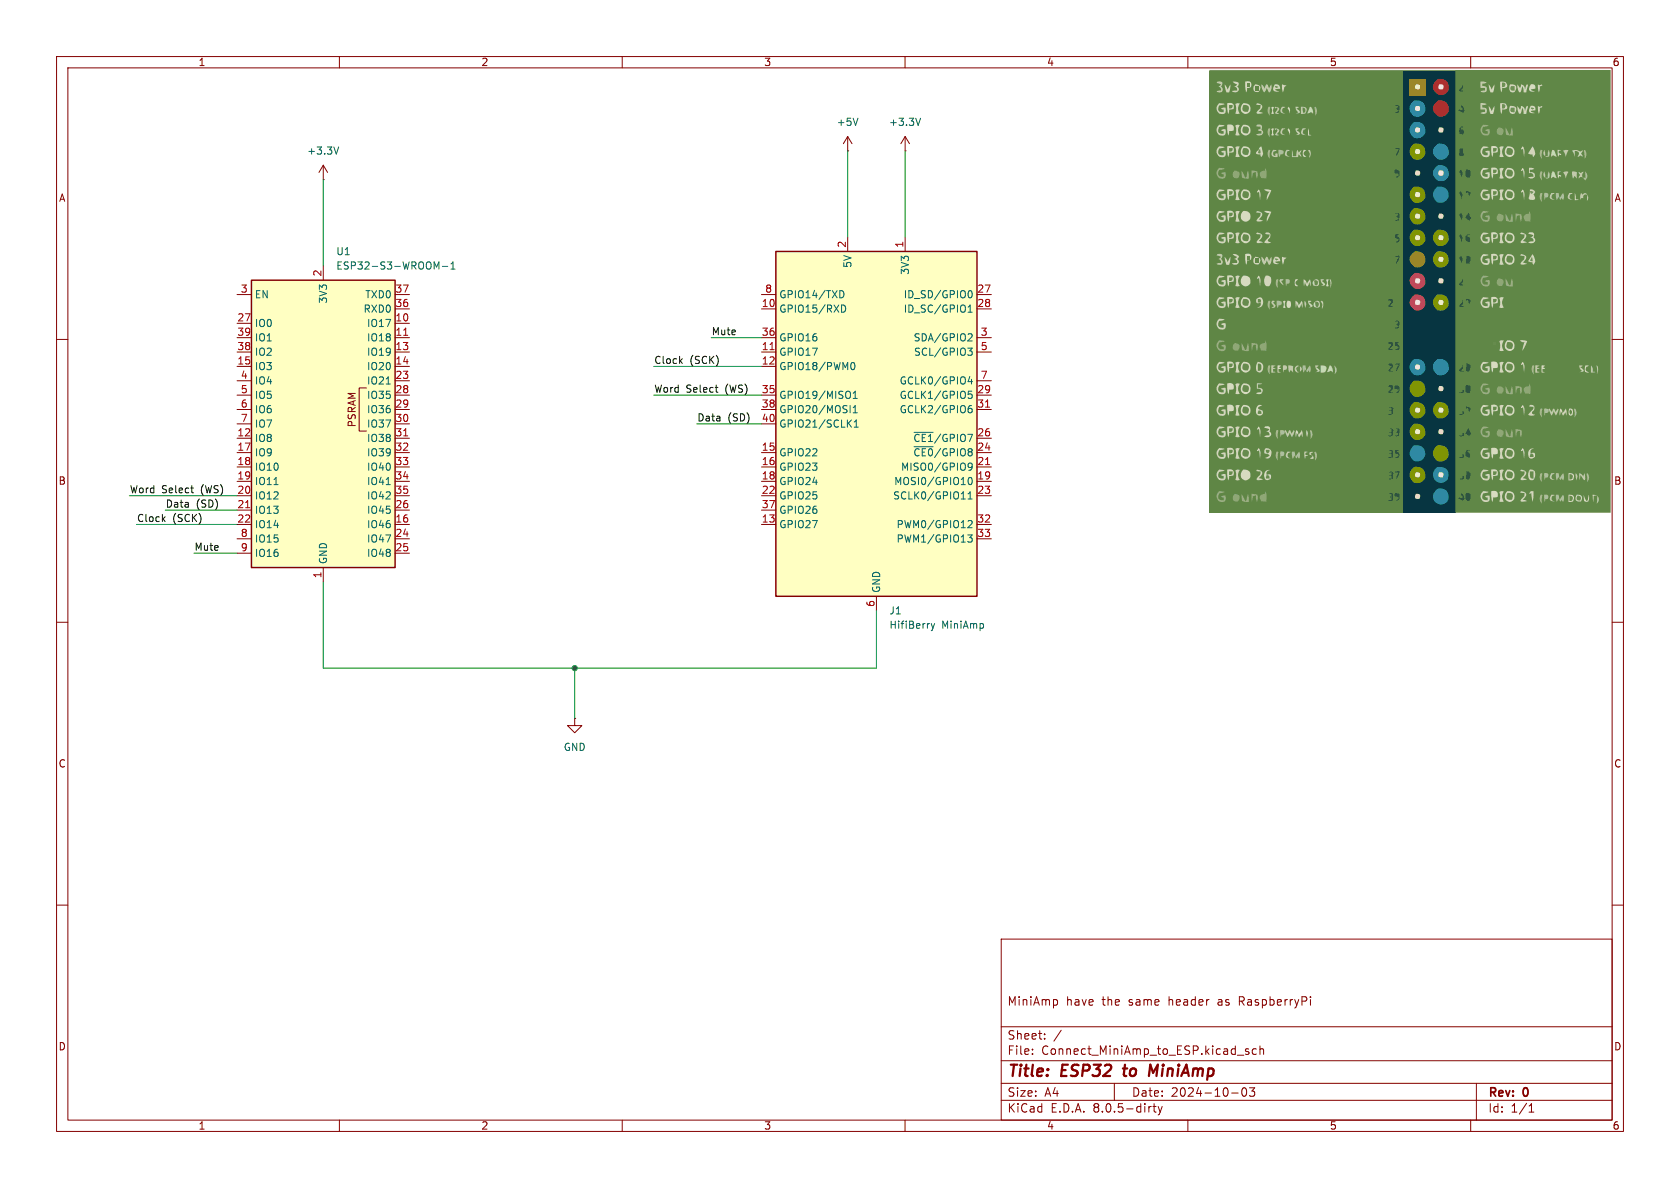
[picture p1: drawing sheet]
<svg xmlns="http://www.w3.org/2000/svg" width="297mm" height="210mm" viewBox="0 0 297 210" stroke-linecap="round" stroke-linejoin="round" font-family="sans-serif">
<defs><g id="words">
<g font-size="2.8" fill="#840000">
<text x="178" y="190.9">Title:</text>
<text x="187.7" y="190.9">ESP32</text>
<text x="199.5" y="190.9">to</text>
<text x="204.8" y="190.9">MiniAmp</text>
</g>
<g font-size="2.1" fill="#840000">
<text x="178" y="178">MiniAmp</text>
<text x="188.4" y="178">have</text>
<text x="194.9" y="178">the</text>
<text x="199.7" y="178">same</text>
<text x="206.8" y="178">header</text>
<text x="215.7" y="178">as</text>
<text x="219.6" y="178">RaspberryPi</text>
<text x="178" y="184">Sheet:</text>
<text x="178" y="186.7">File:</text>
<text x="184.1" y="186.7">Connect_MiniAmp_to_ESP.kicad_sch</text>
<text x="178" y="196.9">KiCad</text>
<text x="178" y="194.1">Size:</text>
<text x="184.7" y="194.1">A4</text>
<text x="185.7" y="196.9">E.D.A.</text>
<text x="193.3" y="196.9">8.0.5-dirty</text>
<text x="200" y="194.1">Date:</text>
<text x="207" y="194.1">2024-10-03</text>
<text x="263" y="194.3">Rev:</text>
<text x="263" y="196.9">Id:</text>
<text x="267.1" y="196.9">1/1</text>
<text x="269.4" y="194.3">0</text>
</g>
<g font-size="1.8" fill="#840000">
<text x="35" y="11.9">1</text>
<text x="85" y="11.9">2</text>
<text x="135" y="11.9">3</text>
<text x="185" y="11.9">4</text>
<text x="235" y="11.9">5</text>
<text x="285" y="11.9">6</text>
<text x="10.3" y="35.9">A</text>
<text x="285.3" y="35.9">A</text>
<text x="63.1" y="75.6" transform="rotate(-90 63.1 75.6)">PSRAM</text>
<text x="10.3" y="85.9">B</text>
<text x="285.3" y="85.9">B</text>
<text x="10.3" y="135.9">C</text>
<text x="285.3" y="135.9">C</text>
<text x="10.3" y="185.9">D</text>
<text x="285.3" y="185.9">D</text>
<text x="35" y="199.9">1</text>
<text x="85" y="199.9">2</text>
<text x="135" y="199.9">3</text>
<text x="185" y="199.9">4</text>
<text x="235" y="199.9">5</text>
<text x="285" y="199.9">6</text>
</g>
<g font-size="1.8" fill="#006464">
<text x="147.8" y="22.5">+5V</text>
<text x="157.1" y="22.5">+3.3V</text>
<text x="54.2" y="27.5">+3.3V</text>
<text x="59.4" y="45.3">U1</text>
<text x="59.4" y="47.9">ESP32-S3-WROOM-1</text>
<text x="150.7" y="47.5" transform="rotate(-90 150.7 47.5)">5V</text>
<text x="45" y="52.9">EN</text>
<text x="58" y="53.7" transform="rotate(-90 58 53.7)">3V3</text>
<text x="64.5" y="52.9">TXD0</text>
<text x="137.7" y="52.9">GPIO14/TXD</text>
<text x="159.7" y="52.9">ID_SD/GPIO0</text>
<text x="160.9" y="48.7" transform="rotate(-90 160.9 48.7)">3V3</text>
<text x="45" y="58">IO0</text>
<text x="64.2" y="55.5">RXD0</text>
<text x="64.8" y="58">IO17</text>
<text x="137.7" y="55.5">GPIO15/RXD</text>
<text x="159.7" y="55.5">ID_SC/GPIO1</text>
<text x="45" y="65.6">IO3</text>
<text x="45" y="63.1">IO2</text>
<text x="45" y="60.6">IO1</text>
<text x="64.8" y="60.6">IO18</text>
<text x="64.8" y="63.1">IO19</text>
<text x="64.8" y="65.6">IO20</text>
<text x="137.7" y="63.1">GPIO17</text>
<text x="137.7" y="65.6">GPIO18/PWM0</text>
<text x="137.7" y="60.6">GPIO16</text>
<text x="161.4" y="60.6">SDA/GPIO2</text>
<text x="161.5" y="63.1">SCL/GPIO3</text>
<text x="45" y="68.2">IO4</text>
<text x="45" y="70.7">IO5</text>
<text x="64.8" y="68.2">IO21</text>
<text x="64.8" y="70.7">IO35</text>
<text x="137.7" y="70.7">GPIO19/MISO1</text>
<text x="158.9" y="70.7">GCLK1/GPIO5</text>
<text x="158.9" y="68.2">GCLK0/GPIO4</text>
<text x="45" y="73.3">IO6</text>
<text x="45" y="75.8">IO7</text>
<text x="64.8" y="73.3">IO36</text>
<text x="64.8" y="75.8">IO37</text>
<text x="137.7" y="73.3">GPIO20/MOSI1</text>
<text x="137.7" y="75.8">GPIO21/SCLK1</text>
<text x="158.9" y="73.3">GCLK2/GPIO6</text>
<text x="45" y="78.3">IO8</text>
<text x="45" y="80.9">IO9</text>
<text x="45" y="83.4">IO10</text>
<text x="64.8" y="78.3">IO38</text>
<text x="64.8" y="80.9">IO39</text>
<text x="64.8" y="83.4">IO40</text>
<text x="137.7" y="80.9">GPIO22</text>
<text x="137.7" y="83.4">GPIO23</text>
<text x="159.2" y="83.4">MISO0/GPIO9</text>
<text x="161.4" y="80.9">~{CE0}/GPIO8</text>
<text x="161.4" y="78.3">~{CE1}/GPIO7</text>
<text x="45" y="86">IO11</text>
<text x="45" y="88.5">IO12</text>
<text x="64.8" y="86">IO41</text>
<text x="64.8" y="88.5">IO42</text>
<text x="137.7" y="86">GPIO24</text>
<text x="137.7" y="88.5">GPIO25</text>
<text x="157.8" y="88.5">SCLK0/GPIO11</text>
<text x="158" y="86">MOSI0/GPIO10</text>
<text x="45" y="91">IO13</text>
<text x="45" y="93.6">IO14</text>
<text x="64.8" y="93.6">IO46</text>
<text x="64.8" y="91">IO45</text>
<text x="137.7" y="93.6">GPIO27</text>
<text x="137.7" y="91">GPIO26</text>
<text x="158.4" y="93.6">PWM0/GPIO12</text>
<text x="45" y="96.1">IO15</text>
<text x="45" y="98.7">IO16</text>
<text x="58" y="99.8" transform="rotate(-90 58 99.8)">GND</text>
<text x="64.8" y="96.1">IO47</text>
<text x="64.8" y="98.7">IO48</text>
<text x="158.4" y="96.1">PWM1/GPIO13</text>
<text x="155.8" y="104.9" transform="rotate(-90 155.8 104.9)">GND</text>
<text x="157.1" y="108.8">J1</text>
<text x="157.1" y="111.4">HifiBerry</text>
<text x="166.5" y="111.4">MiniAmp</text>
<text x="99.6" y="132.9">GND</text>
</g>
<g font-size="1.8" fill="#a90000">
<text x="149.6" y="43.9" transform="rotate(-90 149.6 43.9)">2</text>
<text x="159.8" y="43.9" transform="rotate(-90 159.8 43.9)">1</text>
<text x="42.5" y="51.8">3</text>
<text x="56.9" y="49" transform="rotate(-90 56.9 49)">2</text>
<text x="69.8" y="51.8">37</text>
<text x="135.2" y="51.8">8</text>
<text x="172.7" y="51.8">27</text>
<text x="41.9" y="56.9">27</text>
<text x="41.9" y="59.4">39</text>
<text x="69.8" y="56.9">10</text>
<text x="69.8" y="59.4">11</text>
<text x="69.8" y="54.4">36</text>
<text x="134.6" y="54.4">10</text>
<text x="134.6" y="59.4">36</text>
<text x="172.7" y="54.4">28</text>
<text x="173.3" y="59.4">3</text>
<text x="41.9" y="64.5">15</text>
<text x="41.9" y="62">38</text>
<text x="69.8" y="62">13</text>
<text x="69.8" y="64.5">14</text>
<text x="134.6" y="62">11</text>
<text x="134.6" y="64.5">12</text>
<text x="173.3" y="62">5</text>
<text x="42.5" y="67.1">4</text>
<text x="42.5" y="69.6">5</text>
<text x="69.8" y="67.1">23</text>
<text x="69.8" y="69.6">28</text>
<text x="134.6" y="69.6">35</text>
<text x="172.7" y="69.6">29</text>
<text x="173.3" y="67.1">7</text>
<text x="41.9" y="77.2">12</text>
<text x="42.5" y="72.1">6</text>
<text x="42.5" y="74.7">7</text>
<text x="69.8" y="72.1">29</text>
<text x="69.8" y="74.7">30</text>
<text x="69.8" y="77.2">31</text>
<text x="134.6" y="72.1">38</text>
<text x="134.6" y="74.7">40</text>
<text x="172.7" y="77.2">26</text>
<text x="172.7" y="72.1">31</text>
<text x="41.9" y="79.8">17</text>
<text x="41.9" y="82.3">18</text>
<text x="69.8" y="79.8">32</text>
<text x="69.8" y="82.3">33</text>
<text x="134.6" y="79.8">15</text>
<text x="134.6" y="82.3">16</text>
<text x="172.7" y="82.3">21</text>
<text x="172.7" y="79.8">24</text>
<text x="41.9" y="84.8">19</text>
<text x="41.9" y="87.4">20</text>
<text x="41.9" y="89.9">21</text>
<text x="69.8" y="89.9">26</text>
<text x="69.8" y="84.8">34</text>
<text x="69.8" y="87.4">35</text>
<text x="134.6" y="84.8">18</text>
<text x="134.6" y="87.4">22</text>
<text x="134.6" y="89.9">37</text>
<text x="172.7" y="84.8">19</text>
<text x="172.7" y="87.4">23</text>
<text x="41.9" y="92.5">22</text>
<text x="42.5" y="95">8</text>
<text x="69.8" y="92.5">16</text>
<text x="69.8" y="95">24</text>
<text x="134.6" y="92.5">13</text>
<text x="172.7" y="92.5">32</text>
<text x="172.7" y="95">33</text>
<text x="42.5" y="97.5">9</text>
<text x="69.8" y="97.5">25</text>
<text x="56.9" y="102.3" transform="rotate(-90 56.9 102.3)">1</text>
<text x="154.7" y="107.4" transform="rotate(-90 154.7 107.4)">6</text>
</g>
<g font-size="1.8" fill="#0f0f0f">
<text x="125.7" y="59.3">Mute</text>
<text x="115.6" y="64.4">Clock</text>
<text x="121.9" y="64.4">(SCK)</text>
<text x="115.6" y="69.5">Word</text>
<text x="121.3" y="69.5">Select</text>
<text x="128.3" y="69.5">(WS)</text>
<text x="123.2" y="74.6">Data</text>
<text x="128.7" y="74.6">(SD)</text>
<text x="22.9" y="87.3">Word</text>
<text x="28.6" y="87.3">Select</text>
<text x="29.2" y="89.8">Data</text>
<text x="34.7" y="89.8">(SD)</text>
<text x="35.6" y="87.3">(WS)</text>
<text x="24.1" y="92.4">Clock</text>
<text x="30.5" y="92.4">(SCK)</text>
<text x="34.3" y="97.4">Mute</text>
</g>
</g></defs>
<g fill="none" stroke="#840000" stroke-width=".18">
<path d="M10 10h277v190h-277zM12 12h273v186h-273zM60 10v2M110 10v2M160 10v2M210 10v2M260 10v2M10 60h2M285 60h2M10 110h2M285 110h2M10 160h2"/>
<path d="M285 160h2M177 166h108v32h-108zM186.7 176.7l.3 .3v.4l-.3 .3M231.7 176.2v.1M231.7 176.7v1M60 198v2M110 198v2M160 198v2M177 194.5h108M177 191.5h108M177 187.5h108M177 181.5h108"/>
<path d="M182.5 186.3v.1M182.5 185.5v.1M184.7 183.6v.1M184.7 182.8v.1M187.6 182.1l-1.3 2M197 191.5v3M203.5 195.6l-.3 .1M203.8 195.6h.6M204 195.1v1.3l.4 .2M204.7 195.6l.4 1M205.1 196.6l-.1 .4-.3 .1M205.5 195.6l-.4 1"/>
<path d="M210 198v2M217.7 193.2h1.2M218.7 186.5h1.2M219.7 192.4l.2-.1a.81 .81 0 0 1 .6 .6 .81 .81 0 0 1-.3 .8l-.2 .1a.81 .81 0 0 1-.3-1.4zM220.7 185.5l-.3-.1-.2 .2v.2l.5 .2v.3h-.5M220.9 192.3h.9l-.5 .6 .4 .1v.7l-.2 .1h-.4l-.2-.1M222.1 185.5l-.4-.1-.3 .3v.4l.1 .2h.6M222.7 185.5l.3-.1 .3 .1 .1 .9M222.7 184.9v1.5M260 198v2M261 191.5v6.5M270.3 196.6h.9"/>
<path d="M270.3 195.5l.4-.4v1.5"/>
</g>
<path d="M198.5 188.9h.8M198.9 188.2l-.2 1.7 .2 .3M204.7 188.2l-.9 1.4-.4-1.4-.3 2" fill="none" stroke="#840000" stroke-width=".4"/>
<path d="M218.4 56.5l.3-.1a.26 .26 0 0 1 .4 0 .26 .26 0 0 1-.1 .4l-.1 .5 .1 .5a.25 .25 0 0 1 .1 .4 .25 .25 0 0 1-.4 0 .23 .23 0 0 1-.3-.1 .23 .23 0 0 1 .1-.3v-.6z" fill="#d4d6bc"/>
<path d="M217 56.3h.3a.66 .66 0 0 1 .8 .3 .66 .66 0 0 1-.2 .8h-.1a.33 .33 0 0 0-.4 0 .33 .33 0 0 0-.1 .4l-.2 .4z" fill="#d8dac1"/>
<path d="M217.3 56.7h.6l-.1 .5-.5 .1z" fill="#658a4b"/>
<path d="M262.2 56.3l1 .2-.2 .1a.79 .79 0 0 0-.8 .2 .79 .79 0 0 0-.1 .9l.3 .2h.6v-.4h-.2a.18 .18 0 0 1-.2-.2 .18 .18 0 0 1 .3-.1 .37 .37 0 0 1 .4 0 .37 .37 0 0 1 .1 .5 .82 .82 0 0 1-.9 .6 .82 .82 0 0 1-.7-.8v-.6z" fill="#d2d5ba"/>
<path d="M219.7 56.4a.94 .94 0 0 1 1.3 .4 .94 .94 0 0 1-.3 1.2 .94 .94 0 0 1-1.3-.2v-.7z" fill="#d8d9c0"/>
<path d="M219.8 56.7h.2a.65 .65 0 0 1 .8 .3 .65 .65 0 0 1-.4 .9 .67 .67 0 0 1-.7-.3 .67 .67 0 0 1 .1-.9z" fill="#658a4b"/>
<path d="M263.6 56.3h.4a.66 .66 0 0 1 .7 .3 .66 .66 0 0 1-.1 .8h-.1a.33 .33 0 0 0-.4 0 .33 .33 0 0 0-.1 .4l-.2 .4z" fill="#d8dac1"/>
<path d="M259.7 56.7l.2 .6a.38 .38 0 0 1-.1 .7l-.1 .1-.2-.2a.39 .39 0 0 1-.4-.3 .39 .39 0 0 1 .2-.4z" fill="#2b5543"/>
<path d="M223.8 49h.6v1.3h-.1a.52 .52 0 0 1-.5-.7z" fill="#648a4a"/>
<path d="M258.6 56.8l.1 .6-.5 .4 .7 .2-.5 .1a.26 .26 0 0 1-.4-.1 .26 .26 0 0 1 .1-.4l.4-.3z" fill="#245043"/>
<g fill="#cd3680">
<circle cx="250.6" cy="57.3" r="1.41"/>
<circle cx="254.8" cy="57.3" r="1.41"/>
</g>
<g fill="#fae5da">
<circle cx="250.6" cy="57.3" r=".48"/>
<circle cx="254.7" cy="57.3" r=".48"/>
</g>
<path d="M245.5 56.7l.5-.1 .2 .2 .1 .5-.6 .5 .6 .2-.5 .1-.4-.2 .6-.8-.6-.2z" fill="#295443"/>
<path d="M222.5 56.3l.3 .8v1.1l-.2-1.5-.2 .2-.2-.1z" fill="#e2e0ca"/>
<path d="M223.9 56.3h.5l-.1 1.9-.3-1.5-.2 .1-.2-.1z" fill="#cfd3b8"/>
<path d="M228.3 57.1h.4a1.18 1.18 0 0 0 0 1.1 .23 .23 0 0 1-.4 0 .23 .23 0 0 1 .1-.4z" fill="#e3e0cb"/>
<path d="M226.3 57h.6l-.4 .3 .4 .7-.6-.5z" fill="#c6cdae"/>
<path d="M227.3 57h.5l.2 .3a.43 .43 0 0 1-.6 .5v.4z" fill="#b2bf99"/>
<path d="M274.3 57h.2a.62 .62 0 0 1 .5 .6 .62 .62 0 0 1-.6 .6 1.01 1.01 0 0 1-.1-1.2z" fill="#d7d9c0"/>
<path d="M259.2 49h.1a.61 .61 0 0 1 .7 .3 .61 .61 0 0 1 0 .7 .48 .48 0 0 1-.6 .4 .48 .48 0 0 1-.4-.7z" fill="#295443"/>
<path d="M259.3 49.2l.5 .2v.6a.23 .23 0 0 1-.3 .2 .23 .23 0 0 1-.1-.3z" fill="#598044"/>
<path d="M268.9 52.5a.73 .73 0 0 1 .9 .8l-.6 .7 .8 .3-.8 .1a.27 .27 0 0 1-.4-.1 .27 .27 0 0 1 .2-.4l.5-.6a.29 .29 0 0 0 0-.4 .29 .29 0 0 0-.4-.1h-.4z" fill="#d0d4b8"/>
<path d="M266.4 52.6a.94 .94 0 0 1 1.3 .3 .94 .94 0 0 1-.3 1.3 .94 .94 0 0 1-1.3-.2v-.8z" fill="#d8d9c0"/>
<path d="M266.5 52.8h.2a.65 .65 0 0 1 .8 .4 .65 .65 0 0 1-.4 .9 .67 .67 0 0 1-.8-.3 .67 .67 0 0 1 .2-.9z" fill="#658a4b"/>
<path d="M270.3 52.5l1 .2-.8 .1v.5h.5l.3 .3a.66 .66 0 0 1-.3 .8 .66 .66 0 0 1-.9-.2l.4-.1a.42 .42 0 0 0 .6-.1l-.2-.5h-.6z" fill="#d3d6bc"/>
<path d="M272.4 57h.3a.43 .43 0 0 1 .6 .2 .43 .43 0 0 1-.4 .6h-.2l-.2 .4z" fill="#aebc95"/>
<path d="M276.8 57h.6l-.4 .3 .4 .2-.4 .1v.5l.4 .1h-.6z" fill="#e8e5d1"/>
<path d="M273.5 57.1h.5a1.18 1.18 0 0 0-.1 1.1 .23 .23 0 0 1-.3 0 .23 .23 0 0 1 0-.4z" fill="#d7d9c0"/>
<path d="M275.9 57l.5 .1a.56 .56 0 0 0-.5 .5 .56 .56 0 0 0 .6 .6h-.2a.62 .62 0 0 1-.7-.4 .62 .62 0 0 1 .2-.7z" fill="#c7cdaf"/>
<path d="M267.9 49.2h.3a.71 .71 0 0 1 .7 .2 .71 .71 0 0 1 .1 .8l-.1 .4-.2-.7a.27 .27 0 0 0-.1-.4 .27 .27 0 0 0-.4 .1l-.2 1z" fill="#9aae81"/>
<path d="M274.4 57.1l.3 .3v.4a.24 .24 0 0 1-.3 .2 .24 .24 0 0 1-.1-.4z" fill="#638849"/>
<path d="M278 57.1l.3-.1a.78 .78 0 0 1-.1 1.2h-.3l.4-.3 .1-.4-.1-.2z" fill="#cbd1b4"/>
<path d="M271.6 57h.4l-.3 .3 .5 .5-.4 .4h-.4l.5-.3-.5-.5z" fill="#c3cbab"/>
<path d="M278.7 57l.4 .3 .1 .4-.1 .4-.3 .5 .1-.8z" fill="#b9c4a0"/>
<path d="M270.9 57l.4 .1-.2 .7 .1 .8-.4-.8z" fill="#acbb94"/>
<path d="M269.5 49.5l.8-.3v-.5l.3 .9-.1 1h-.1a.76 .76 0 0 1-.8-.3 .76 .76 0 0 1-.1-.8z" fill="#8ba471"/>
<path d="M265.1 56.5l.2-.1a.26 .26 0 0 1 .4 0 .26 .26 0 0 1 0 .4l-.2 .5 .2 .5a.25 .25 0 0 1 .1 .4 .25 .25 0 0 1-.4 0 .23 .23 0 0 1-.3-.1 .23 .23 0 0 1 .1-.3v-.6z" fill="#d4d6bc"/>
<path d="M246.6 49l.6 .1 .3 .4-.2 .7-.3 .2h-.4l.3-.1a.28 .28 0 0 0 .4-.4 .28 .28 0 0 0-.4-.2 .3 .3 0 0 1-.4-.4z" fill="#315a43"/>
<path d="M228.3 49.4h.4a1.18 1.18 0 0 0 0 1.2 .23 .23 0 0 1-.4 0 .23 .23 0 0 1 .1-.4z" fill="#e3e0cb"/>
<path d="M270.9 60.8l.4 .1-.2 .7 .1 .8-.4-.8z" fill="#acbb94"/>
<path d="M274.3 60.8h.2a.62 .62 0 0 1 .5 .7 .62 .62 0 0 1-.6 .5 1.01 1.01 0 0 1-.1-1.2z" fill="#d7d9c0"/>
<path d="M274.4 60.9l.3 .3v.4a.24 .24 0 0 1-.3 .2 .24 .24 0 0 1-.1-.4z" fill="#638849"/>
<circle cx="254.8" cy="61.1" r="1.41" fill="#cd3680"/>
<circle cx="254.7" cy="61.1" r=".48" fill="#fae5da"/>
<path d="M262.2 60.2l1 .1-.2 .1a.79 .79 0 0 0-.8 .3 .79 .79 0 0 0-.1 .8l.3 .2h.6v-.4h-.2a.18 .18 0 0 1-.2-.2 .18 .18 0 0 1 .3-.1 .37 .37 0 0 1 .4 0 .37 .37 0 0 1 .1 .5 .82 .82 0 0 1-.9 .6 .82 .82 0 0 1-.7-.8v-.6z" fill="#d2d5ba"/>
<path d="M272.4 60.8h.3a.43 .43 0 0 1 .6 .2 .43 .43 0 0 1-.4 .6h-.2l-.2 .5z" fill="#aebc95"/>
<path d="M259.3 60.5h.7l-.5 .2-.1 .1a.68 .68 0 0 1 .5 .8 .31 .31 0 0 1-.2 .3 .31 .31 0 0 1-.3-.2 .79 .79 0 0 1-.1-1.2z" fill="#345e43"/>
<path d="M258.6 60.6l.1 .6-.5 .5 .7 .1-.5 .1a.26 .26 0 0 1-.4-.1 .26 .26 0 0 1 .1-.4l.4-.3z" fill="#245043"/>
<path d="M271.6 60.8h.4l-.3 .3 .5 .6-.4 .3h-.4l.5-.3-.5-.5z" fill="#c3cbab"/>
<path d="M275.9 60.8l.5 .1a.56 .56 0 0 0-.5 .6 .56 .56 0 0 0 .6 .5h-.2a.62 .62 0 0 1-.7-.4 .62 .62 0 0 1 .2-.7z" fill="#c7cdaf"/>
<path d="M278.7 60.8l.4 .4 .1 .3-.1 .5-.3 .4 .1-.8z" fill="#b9c4a0"/>
<path d="M275.8 64.8l.3-.2 .4 .2-.5 .1-.1 .4a.47 .47 0 0 0 .6 .4l-.5 .1-.3-.2a.63 .63 0 0 1 .1-.8z" fill="#c9cfb1"/>
<path d="M274.4 64.6h.3a.52 .52 0 0 1 .5 .2 .52 .52 0 0 1 .1 .5v.6l-.5-.5-.2 .5z" fill="#bbc5a3"/>
<path d="M273.5 64.6h.5l.2 .3a.43 .43 0 0 1-.6 .5v.5z" fill="#bec7a6"/>
<path d="M276 64.9l.5-.1v.9h-.2a.51 .51 0 0 1-.3-.8z" fill="#64894a"/>
<path d="M277 64.6h.4l.2 .9-.2-.3-.3 .7z" fill="#b7c39f"/>
<path d="M278.2 64.6a1.36 1.36 0 0 1 0 1.3l-.2-.5-.2 .4-.2-.3z" fill="#b7c29f"/>
<path d="M276.5 64.8l.3 .4-.3 .5z" fill="#bfc8a7"/>
<path d="M263.6 60.2l.4-.1a.66 .66 0 0 1 .7 .3 .66 .66 0 0 1-.1 .8h-.1a.33 .33 0 0 0-.4 .1 .33 .33 0 0 0-.1 .3l-.2 .5z" fill="#d8dac1"/>
<path d="M266.5 56.7h.2a.65 .65 0 0 1 .8 .3 .65 .65 0 0 1-.4 .9 .67 .67 0 0 1-.8-.3 .67 .67 0 0 1 .2-.9z" fill="#658a4b"/>
<path d="M232.5 57a1.17 1.17 0 0 1 .3 1.1l.5 .1h-.8z" fill="#bfc8a7"/>
<path d="M230.5 57.1h.5a.3 .3 0 0 0-.3 .2 .3 .3 0 0 0 .1 .3l-.4-.2z" fill="#c9cfb1"/>
<path d="M233.5 57h.1a.39 .39 0 0 0 .4 .2 .39 .39 0 0 0 .3-.2 .76 .76 0 0 1 .7 .5 .76 .76 0 0 1-.2 .8l-.1 .3-.8-.8-.3 .4z" fill="#94aa7a"/>
<path d="M229 57h.2a.15 .15 0 0 1 .2 0 .15 .15 0 0 1-.1 .2l-.3 .5 .5 .5h-.3a.5 .5 0 0 1-.3-.7z" fill="#d4d6bc"/>
<path d="M231.6 57l.5 .1a.56 .56 0 0 0-.5 .5 .56 .56 0 0 0 .6 .6h-.1a.55 .55 0 0 1-.6-.2 .55 .55 0 0 1-.1-.6z" fill="#dbdcc4"/>
<path d="M230.8 57.6l.3 .3v.3h-.5v-.1a.28 .28 0 0 0 .2-.2 .28 .28 0 0 0 0-.3z" fill="#d2d5bb"/>
<path d="M259.3 87.3l.5 .2v.6a.23 .23 0 0 1-.3 .2 .23 .23 0 0 1-.1-.3z" fill="#598044"/>
<path d="M264 56.7h.6l-.1 .5-.5 .1z" fill="#658a4b"/>
<path d="M266.4 56.4a.94 .94 0 0 1 1.3 .4 .94 .94 0 0 1-.3 1.2 .94 .94 0 0 1-1.3-.2v-.8z" fill="#d8d9c0"/>
<path d="M225.7 57l.3 .1-.1 .7v.8l-.4-.8z" fill="#acbb94"/>
<path d="M268.9 56.5l.2-.2 .5 .1 .2 .2-.1 .4-.4-.3a.22 .22 0 0 0-.3 .2 .22 .22 0 0 0 .3 .2l.2 .1-.4 .3-.1 .4h.7v-.1a.18 .18 0 0 1 .1-.3 .18 .18 0 0 1 .2 .1 .18 .18 0 0 1-.1 .3l-.4 .3a.5 .5 0 0 1-.7-.1 .5 .5 0 0 1 .1-.7l.1-.2-.3-.4z" fill="#d3d5bb"/>
<path d="M232 22.7l.4 .4 .1 .3-.1 .5-.3 .4 .1-.8z" fill="#b9c4a0"/>
<path d="M269.5 22.8l.8-.3v-.4l.3 .8-.1 1.1-.1-.1a.76 .76 0 0 1-.8-.2 .76 .76 0 0 1-.1-.9z" fill="#8ba471"/>
<path d="M246.6 22.4h.6l-.4 .3 .5 .2 .1 .4a.47 .47 0 0 1-.2 .5 .47 .47 0 0 1-.6-.1l.3-.1a.28 .28 0 0 0 .4-.3 .28 .28 0 0 0-.4-.2l-.3-.1z" fill="#1f4b43"/>
<path d="M267.9 22.5h.3a.71 .71 0 0 1 .7 .3 .71 .71 0 0 1 .1 .8l-.1 .4-.2-.8a.27 .27 0 0 0-.1-.4 .27 .27 0 0 0-.4 .2l-.2 1z" fill="#9aae81"/>
<circle cx="250.6" cy="61.1" r=".48" fill="#e6e3d3"/>
<path d="M276.8 60.8h.6l-.4 .3 .4 .2-.4 .1v.5l.4 .1-.6 .1z" fill="#e8e5d1"/>
<path d="M277.9 60.8l.3 .5v.8l-.1-.6-.3-.5z" fill="#dcdcc5"/>
<path d="M273.5 60.9h.5a1.18 1.18 0 0 0-.1 1.1 .23 .23 0 0 1-.3 0 .23 .23 0 0 1 0-.4z" fill="#d7d9c0"/>
<path d="M269.5 76.1l.8-.2v-.5l.3 .9-.1 1h-.1a.76 .76 0 0 1-.8-.3 .76 .76 0 0 1-.1-.9z" fill="#8ba471"/>
<path d="M213.8 12.5h34.3v78.1h-34.3z" fill="#5f8645"/>
<path d="M248.1 12.5h9.2v78.1h-9.2z" fill="#073541"/>
<path d="M213.8 12.4h70.9v78.2h-27.4v-78.1h-43.5z" fill="#608747"/>
<path d="M215.5 83.1l1 .1-.1 .1a.78 .78 0 0 0-.9 .2 .78 .78 0 0 0 0 .9l.3 .2h.5v-.5h-.1a.18 .18 0 0 1-.3-.1 .18 .18 0 0 1 .3-.2 .37 .37 0 0 1 .5 .1 .37 .37 0 0 1 0 .5 .82 .82 0 0 1-.9 .5 .82 .82 0 0 1-.7-.7v-.6z" fill="#d2d5ba"/>
<path d="M215.5 86.9l1 .1-.1 .1a.78 .78 0 0 0-.9 .2 .78 .78 0 0 0 0 .9l.3 .2h.5v-.5h-.1a.18 .18 0 0 1-.3-.1 .18 .18 0 0 1 .3-.2 .37 .37 0 0 1 .5 .1 .37 .37 0 0 1 0 .5 .82 .82 0 0 1-.9 .6 .82 .82 0 0 1-.7-.8v-.6z" fill="#98ad80"/>
<path d="M282.4 87.6l.3 .7-.4 .7z" fill="#bac4a2"/>
<path d="M281.5 87.5l.9 .1h-.7v1.1z" fill="#e0dfc9"/>
<path d="M280 87.5l.1 .4a.56 .56 0 0 0 .5 .6l.1-.1 .2-.9v.1a.96 .96 0 0 1-.3 1.1 .52 .52 0 0 1-.6-.7z" fill="#dadbc3"/>
<path d="M245.5 75.9l.3-.2 .3 .1a.45 .45 0 0 1 .1 .7v.1a.51 .51 0 0 1-.2 .5 .51 .51 0 0 1-.6 0l.6-.1v-.5l-.5-.1 .5-.1v-.4z" fill="#275243"/>
<path d="M229.2 76l.2 .3 .1 .4v.1l-.2-.3-.2 .8-.1-.6z" fill="#d7d9bf"/>
<path d="M233.6 64.8l.5 .1 .1 .4a.47 .47 0 0 1-.6 .4z" fill="#6b8e51"/>
<path d="M226.3 76h.3a.43 .43 0 0 1 .5 .5 .43 .43 0 0 1-.6 .3l-.1 .5z" fill="#b2bf99"/>
<path d="M267.9 75.9h.3a.71 .71 0 0 1 .7 .2 .71 .71 0 0 1 .1 .8l-.1 .4-.2-.8a.27 .27 0 0 0-.1-.3 .27 .27 0 0 0-.4 .1l-.2 1z" fill="#9aae81"/>
<path d="M217 83h.3a.66 .66 0 0 1 .8 .3 .66 .66 0 0 1-.2 .8h-.1a.33 .33 0 0 0-.4 0 .33 .33 0 0 0-.1 .4l-.2 .4z" fill="#d8dac1"/>
<path d="M218.4 83.2l.3-.2a.26 .26 0 0 1 .4 0 .26 .26 0 0 1-.1 .4l-.1 .6 .1 .5a.25 .25 0 0 1 .1 .4 .25 .25 0 0 1-.4 0 .23 .23 0 0 1-.3-.1 .23 .23 0 0 1 .1-.3v-.6z" fill="#d4d6bc"/>
<path d="M222.2 83a.73 .73 0 0 1 .9 .8l-.6 .7 .8 .3-.8 .1a.27 .27 0 0 1-.4-.2 .27 .27 0 0 1 .2-.3l.5-.6a.29 .29 0 0 0 0-.4 .29 .29 0 0 0-.4-.1l-.4-.1z" fill="#d0d4b8"/>
<path d="M217.3 83.3h.6l-.1 .5-.5 .2z" fill="#658a4b"/>
<path d="M219.5 87.3l.6 1.3 .3-.2 .2-1.1 .2 1a.36 .36 0 0 1-.1 .4 .36 .36 0 0 1-.5 0h-.2a.52 .52 0 0 1-.5-.8z" fill="#99ae81"/>
<path d="M270.6 86.8h.5l-.2 1.9-.2-1.6-.2 .2-.2-.1z" fill="#cfd3b8"/>
<path d="M245.5 87.3l.3-.1h.3a.45 .45 0 0 1 .1 .7v.1a.51 .51 0 0 1-.2 .5 .51 .51 0 0 1-.6 0l.6-.1v-.5h-.5l.5-.1v-.5z" fill="#275243"/>
<path d="M226.8 64.6h.6l.1 .3a.43 .43 0 0 1-.5 .5l-.1 .5z" fill="#bec7a6"/>
<path d="M219.7 64a.94 .94 0 0 1 1.3 .4 .94 .94 0 0 1-.3 1.2 .94 .94 0 0 1-1.3-.2v-.7z" fill="#d8d9c0"/>
<path d="M215.5 64l1 .1-.1 .1a.78 .78 0 0 0-.9 .3 .78 .78 0 0 0 0 .8l.3 .2h.5v-.4h-.1a.18 .18 0 0 1-.3-.2 .18 .18 0 0 1 .3-.1 .37 .37 0 0 1 .5 0 .37 .37 0 0 1 0 .5 .82 .82 0 0 1-.9 .6 .82 .82 0 0 1-.7-.8v-.6z" fill="#d2d5ba"/>
<path d="M219.8 64.3h.2a.65 .65 0 0 1 .8 .4 .65 .65 0 0 1-.4 .8 .67 .67 0 0 1-.7-.3 .67 .67 0 0 1 .1-.8z" fill="#658a4b"/>
<path d="M224.7 64.6l.8 .1-.4 .2 .4 .3h-.4v.5l.4 .1-.8 .1z" fill="#c8ceb1"/>
<path d="M222.4 64l.6 .2 .3 .5-.1 .8-.3 .3-.3 .1a.82 .82 0 0 1-.5-1.3z" fill="#d5d7be"/>
<path d="M222.4 64.3h.4l.2 .3v.7l-.3 .2h-.3z" fill="#638849"/>
<path d="M224.3 64.6l.3 .1-.2 .7 .1 .8-.4-.8z" fill="#acbb94"/>
<path d="M229.1 64.8l.3-.2 .4 .2-.5 .1-.1 .4a.47 .47 0 0 0 .6 .4l-.5 .1-.3-.2a.64 .64 0 0 1 .1-.8z" fill="#c9cfb1"/>
<path d="M227.8 64.6h.2a.52 .52 0 0 1 .5 .2 .52 .52 0 0 1 .1 .5v.6l-.4-.5-.3 .5z" fill="#bbc5a3"/>
<path d="M246.6 87.1l.6 .1 .3 .4-.2 .7-.3 .2h-.4l.3-.1a.28 .28 0 0 0 .4-.4 .28 .28 0 0 0-.4-.2 .3 .3 0 0 1-.4-.4z" fill="#315a43"/>
<path d="M229.3 64.9l.5-.1v.9h-.2a.51 .51 0 0 1-.3-.8z" fill="#64894a"/>
<path d="M225.9 64.6l.5 .1-.4 .2 .5 .2-.5 .1v.5l.4 .1-.5 .1z" fill="#e0dfc9"/>
<path d="M230.3 64.6h.5l.1 .9-.2-.3-.2 .7z" fill="#b7c39f"/>
<path d="M231.6 64.6a1.35 1.35 0 0 1 0 1.3l-.3-.5-.1 .3h-.2a.36 .36 0 0 1 .2-.5z" fill="#b7c29f"/>
<path d="M235.9 64.6l.3 .4 .1 .4-.1 .4-.3 .4 .1-.8z" fill="#b9c4a0"/>
<path d="M229.8 64.8l.3 .4-.3 .5z" fill="#bfc8a7"/>
<path d="M232.5 64.6h.6l-.4 .3 .2 .2a.37 .37 0 0 1 .4 .2 .37 .37 0 0 1-.1 .4l-.7 .1 .2-.1a.23 .23 0 0 0 .2-.2 .23 .23 0 0 0-.2-.2z" fill="#cad0b3"/>
<path d="M235.1 64.6l.3 .1 .1 .4 .1 .8-.1-.2a.54 .54 0 0 0-.8 .1h-.1z" fill="#cad0b2"/>
<path d="M233.5 64.6h.2a.69 .69 0 0 1 .8 .8 .69 .69 0 0 1-1 .5z" fill="#cbd0b3"/>
<path d="M264 87.1h.6l-.1 .6-.5 .1z" fill="#658a4b"/>
<path d="M266.4 86.9a.94 .94 0 0 1 1.3 .3 .94 .94 0 0 1-.3 1.3 .94 .94 0 0 1-1.3-.3v-.7z" fill="#d8d9c0"/>
<path d="M266.5 87.1h.2a.65 .65 0 0 1 .8 .4 .65 .65 0 0 1-.4 .8 .67 .67 0 0 1-.8-.3 .67 .67 0 0 1 .2-.8z" fill="#658a4b"/>
<path d="M277.3 87.5l.2-.1a.68 .68 0 0 1 .7 .8 .68 .68 0 0 1-.9 .5z" fill="#dbdbc4"/>
<path d="M277.4 87.6l.5 .2 .2 .3a.47 .47 0 0 1-.7 .5z" fill="#678b4d"/>
<path d="M275.1 87.5h.4l.2 .9-.2-.3-.3 .6z" fill="#b7c39f"/>
<path d="M276.3 87.5a1.36 1.36 0 0 1 0 1.2l-.2-.5-.2 .4-.2-.2z" fill="#b7c29f"/>
<path d="M274.3 87.5h.5a.56 .56 0 0 0-.5 .6 .56 .56 0 0 0 .6 .5h-.2a.62 .62 0 0 1-.7-.3 .62 .62 0 0 1 .2-.8z" fill="#c8ceb0"/>
<path d="M278.7 87.5l.2-.1a.65 .65 0 0 1 .8 .4 .65 .65 0 0 1-.4 .9 .67 .67 0 0 1-.7-.3 .67 .67 0 0 1 .1-.9z" fill="#d1d5ba"/>
<path d="M278.9 87.6l.4 .1 .2 .3a.4 .4 0 0 1-.4 .5 .4 .4 0 0 1-.3-.6z" fill="#6a8d50"/>
<path d="M268.9 86.8a.73 .73 0 0 1 .9 .8l-.6 .7 .8 .3-.8 .1a.27 .27 0 0 1-.4-.1 .27 .27 0 0 1 .2-.4l.5-.6a.29 .29 0 0 0 0-.4 .29 .29 0 0 0-.4-.1h-.4z" fill="#d0d4b8"/>
<path d="M258.4 87.1l.3 .4a.66 .66 0 0 1-.1 1l-.8-.3 .2-.3 .1 .1a.28 .28 0 0 0 .4 .1 .28 .28 0 0 0 0-.5v-.1l-.2 .1-.1-.1z" fill="#1f4b43"/>
<path d="M259.2 87.1h.1a.61 .61 0 0 1 .7 .3 .61 .61 0 0 1 0 .7 .48 .48 0 0 1-.6 .4 .48 .48 0 0 1-.4-.7z" fill="#295443"/>
<path d="M246.5 64.4l.3-.1a.36 .36 0 0 1 .6 0 .36 .36 0 0 1-.1 .6l-.5 .8 .1-.6 .4-.6z" fill="#255043"/>
<path d="M262.2 44.9l1 .2-.2 .1a.79 .79 0 0 0-.8 .2 .79 .79 0 0 0-.1 .9l.3 .2h.6v-.5h-.2a.18 .18 0 0 1-.2-.1 .18 .18 0 0 1 .3-.2 .37 .37 0 0 1 .4 .1 .37 .37 0 0 1 .1 .5 .82 .82 0 0 1-.9 .5 .82 .82 0 0 1-.7-.7v-.6z" fill="#d2d5ba"/>
<path d="M270.3 41.1h.5a.53 .53 0 0 1 .4 .3 .53 .53 0 0 1-.1 .6l.3 .4-.2 .4-.5 .2-.6-.2 .6-.1a.28 .28 0 0 0 .4-.1 .28 .28 0 0 0-.1-.4l-.5-.2 .3-.1 .3-.3-1-.3z" fill="#d7d8bf"/>
<path d="M270.9 44.9l.2 .2a1.38 1.38 0 0 1 0 1.7l-.1-.1a.29 .29 0 0 0-.1-.4 .29 .29 0 0 0-.4 0l-.4-.1z" fill="#d5d7be"/>
<path d="M270.8 45.4l.1 .2a.31 .31 0 0 1 .1 .4 .31 .31 0 0 1-.3 .2l-.1-.1a.29 .29 0 0 1 .1-.5z" fill="#719258"/>
<path d="M266.2 49.2l.6 1.3 .2-.2 .3-1.1 .2 1a.3 .3 0 0 1 0 .3 .3 .3 0 0 1-.4 .1 .75 .75 0 0 1-.9-.9z" fill="#99ae81"/>
<path d="M262.2 48.7l1 .2-.2 .1a.79 .79 0 0 0-.8 .2 .79 .79 0 0 0-.1 .9l.3 .2h.6v-.5h-.2a.18 .18 0 0 1-.2-.1 .18 .18 0 0 1 .3-.2 .37 .37 0 0 1 .4 .1 .37 .37 0 0 1 .1 .5 .82 .82 0 0 1-.9 .6 .82 .82 0 0 1-.7-.8v-.6z" fill="#98ad80"/>
<circle cx="254.7" cy="80.1" r=".48" fill="#f2eecf"/>
<path d="M222.8 87.6l.8-.3v-.5l.3 .9v1h-.2a.76 .76 0 0 1-.8-.3 .76 .76 0 0 1-.1-.8z" fill="#8ba471"/>
<circle cx="250.6" cy="87.8" r=".48" fill="#e6e3d3"/>
<circle cx="254.7" cy="87.8" r=".48" fill="#eaeedc"/>
<path d="M221.2 87.3h.3a.71 .71 0 0 1 .8 .2 .71 .71 0 0 1 0 .8l-.1 .4-.2-.7a.27 .27 0 0 0-.1-.4 .27 .27 0 0 0-.4 .1l-.2 1z" fill="#9aae81"/>
<path d="M218.2 87.3h.1a.69 .69 0 0 1 .9 .6 .69 .69 0 0 1-.7 .8l-.4-.2-.2-.3 .1-.6z" fill="#8ca472"/>
<circle cx="254.7" cy="87.8" r="1.42" fill="#299e96"/>
<path d="M262.2 86.8l1 .2-.2 .1a.79 .79 0 0 0-.8 .2 .79 .79 0 0 0-.1 .9l.3 .2h.6v-.5h-.2a.18 .18 0 0 1-.2-.1 .18 .18 0 0 1 .3-.2 .37 .37 0 0 1 .4 .1 .37 .37 0 0 1 .1 .5 .82 .82 0 0 1-.9 .6 .82 .82 0 0 1-.7-.8v-.6z" fill="#d2d5ba"/>
<path d="M273 87.5h.6l.1 .3a.43 .43 0 0 1-.5 .4l-.1 .5z" fill="#b2bf99"/>
<path d="M272.4 87.5h.3l-.2 .9 .1 .6-.4-.8z" fill="#acbb94"/>
<path d="M264.9 49.2h.2a.67 .67 0 0 1 .7 .7 .67 .67 0 0 1-.7 .7l-.3-.2-.2-.3 .1-.6z" fill="#8ca472"/>
<path d="M253.8 82.8a1.44 1.44 0 0 1 1.4-.2 1.42 1.42 0 0 1 .8 2 1.42 1.42 0 0 1-2.1 .6 1.42 1.42 0 0 1-.3-2.1z" fill="#299e96"/>
<path d="M249.8 82.7a1.46 1.46 0 0 1 1.9 .4 1.46 1.46 0 0 1-.2 2l-.5 .2a1.44 1.44 0 0 1-1.7-1.8z" fill="#809503"/>
<path d="M245.5 83.5l.3-.1h.3a.45 .45 0 0 1 .1 .7v.1a.51 .51 0 0 1-.2 .5 .51 .51 0 0 1-.6 0l.6-.1v-.5l-.5-.1h.5v-.5z" fill="#275243"/>
<path d="M262.2 83l1 .2-.2 .1a.79 .79 0 0 0-.8 .2 .79 .79 0 0 0-.1 .9l.3 .2h.6v-.5h-.2a.18 .18 0 0 1-.2-.1 .18 .18 0 0 1 .3-.2 .37 .37 0 0 1 .4 .1 .37 .37 0 0 1 .1 .5 .82 .82 0 0 1-.9 .5 .82 .82 0 0 1-.7-.7v-.6z" fill="#d2d5ba"/>
<path d="M277.3 83.6h.2a.68 .68 0 0 1 .7 .8 .68 .68 0 0 1-.9 .5z" fill="#dbdbc4"/>
<path d="M272.4 83.6l.3 .1-.2 .9 .1 .6-.4-.8z" fill="#acbb94"/>
<path d="M280.5 83.7h.2a1.14 1.14 0 0 1-.2 1.5z" fill="#adbc95"/>
<path d="M263.6 86.8h.4a.66 .66 0 0 1 .7 .3 .66 .66 0 0 1-.1 .8h-.1a.33 .33 0 0 0-.4 0 .33 .33 0 0 0-.1 .4l-.2 .4z" fill="#d8dac1"/>
<path d="M265.1 87l.2-.2a.26 .26 0 0 1 .4 .1 .26 .26 0 0 1 0 .3l-.2 .6 .2 .5a.25 .25 0 0 1 .1 .4 .25 .25 0 0 1-.4 0 .23 .23 0 0 1-.3-.1 .23 .23 0 0 1 .1-.3v-.6z" fill="#d4d6bc"/>
<g fill="#658a4b">
<path d="M217.3 71.9h.6l-.1 .5-.5 .1z"/>
<path d="M217.3 68.1h.6l-.1 .5-.5 .1z"/>
</g>
<path d="M219.7 67.8a.94 .94 0 0 1 1.3 .4 .94 .94 0 0 1-.3 1.3 .94 .94 0 0 1-1.3-.3v-.7z" fill="#d8d9c0"/>
<path d="M219.8 68.1h.2a.65 .65 0 0 1 .8 .4 .65 .65 0 0 1-.4 .8 .67 .67 0 0 1-.7-.3 .67 .67 0 0 1 .1-.8z" fill="#658a4b"/>
<path d="M222.2 67.8h1l-.8 .1v.7h.3a.59 .59 0 0 1 .4 .8 .59 .59 0 0 1-.9 .2l-.2-.1 .6-.2a.27 .27 0 0 0 .4-.1 .27 .27 0 0 0-.1-.3l-.3-.2h-.4z" fill="#dadac2"/>
<path d="M215.5 67.8l1 .1-.1 .1a.78 .78 0 0 0-.9 .3 .78 .78 0 0 0 0 .8l.3 .2 .5 .1v-.5h-.1a.18 .18 0 0 1-.3-.2 .18 .18 0 0 1 .3-.1 .37 .37 0 0 1 .5 0 .37 .37 0 0 1 0 .5 .82 .82 0 0 1-.9 .6 .82 .82 0 0 1-.7-.8v-.6z" fill="#d2d5ba"/>
<path d="M245.5 68.1h.5l.2 .1 .1 .5-.6 .6 .6 .1-.5 .1-.4-.1 .6-.8-.6-.3z" fill="#295443"/>
<path d="M259.3 68.2l.5 .2v.6a.23 .23 0 0 1-.3 .3 .23 .23 0 0 1-.1-.3z" fill="#598044"/>
<path d="M257.9 69.4h.7v-.5l.2 .2-.1 .3z" fill="#245043"/>
<path d="M217 71.6l.3-.1a.66 .66 0 0 1 .8 .3 .66 .66 0 0 1-.2 .9h-.1a.33 .33 0 0 0-.4 0 .33 .33 0 0 0-.1 .4l-.2 .4z" fill="#d8dac1"/>
<g fill="#d4d6bc">
<path d="M218.4 71.7l.3-.1a.26 .26 0 0 1 .4 0 .26 .26 0 0 1-.1 .4l-.1 .5 .1 .6a.25 .25 0 0 1 .1 .3 .25 .25 0 0 1-.4 .1 .23 .23 0 0 1-.3-.1 .23 .23 0 0 1 .1-.3v-.6z"/>
<path d="M218.4 67.9l.3-.1a.26 .26 0 0 1 .4 0 .26 .26 0 0 1-.1 .4l-.1 .5 .1 .6a.25 .25 0 0 1 .1 .3 .25 .25 0 0 1-.4 .1 .23 .23 0 0 1-.3-.1 .23 .23 0 0 1 .1-.3v-.7z"/>
</g>
<path d="M219.7 71.7a.94 .94 0 0 1 1.3 .3 .94 .94 0 0 1-.3 1.3 .94 .94 0 0 1-1.3-.3v-.7z" fill="#d8d9c0"/>
<path d="M219.8 71.9h.2a.65 .65 0 0 1 .8 .4 .65 .65 0 0 1-.4 .8 .67 .67 0 0 1-.7-.3 .67 .67 0 0 1 .1-.8z" fill="#658a4b"/>
<path d="M259.2 71.9h.3a.46 .46 0 0 1 .5 .4 .46 .46 0 0 1-.3 .5l-.1-.2a.29 .29 0 0 0 0-.4 .29 .29 0 0 0-.4 0l-.1-.1z" fill="#2a5543"/>
<g fill="#809503">
<path d="M249.8 71.3a1.46 1.46 0 0 1 1.9 .4 1.46 1.46 0 0 1-.2 2l-.5 .2a1.44 1.44 0 0 1-1.7-1.8z"/>
<path d="M253.9 71.3a1.46 1.46 0 0 1 2 .4 1.46 1.46 0 0 1-.4 2l-.3 .2a1.44 1.44 0 0 1-1.8-1.8z"/>
</g>
<path d="M245.5 72.1l.3-.2 .3 .1a.45 .45 0 0 1 .1 .7 .51 .51 0 0 1-.2 .6 .51 .51 0 0 1-.6 0l.6-.1v-.5l-.5-.1 .5-.1v-.4z" fill="#275243"/>
<path d="M257.9 77.1l.7-.1v-.5l.2 .2-.1 .4z" fill="#245043"/>
<path d="M217 75.4l.3-.1a.66 .66 0 0 1 .8 .3 .66 .66 0 0 1-.2 .9h-.1a.33 .33 0 0 0-.4 0 .33 .33 0 0 0-.1 .4l-.2 .4z" fill="#d8dac1"/>
<path d="M218.4 75.5l.3-.1a.26 .26 0 0 1 .4 0 .26 .26 0 0 1-.1 .4l-.1 .5 .1 .6a.25 .25 0 0 1 .1 .3 .25 .25 0 0 1-.4 .1 .23 .23 0 0 1-.3-.1 .23 .23 0 0 1 .1-.3v-.6z" fill="#d4d6bc"/>
<path d="M273 72.2h.3a.43 .43 0 0 1 .5 .5 .43 .43 0 0 1-.6 .3l-.1 .5z" fill="#b2bf99"/>
<path d="M269.5 68.5l.8-.3v-.4l.3 .9-.1 1-.1-.1a.76 .76 0 0 1-.8-.2 .76 .76 0 0 1-.1-.9z" fill="#8ba471"/>
<path d="M264.9 68.2l.2 .1a.67 .67 0 0 1 .7 .6 .67 .67 0 0 1-.7 .7l-.3-.2-.2-.3 .1-.5z" fill="#8ca472"/>
<path d="M267.9 68.2l.3 .1a.71 .71 0 0 1 .7 .2 .71 .71 0 0 1 .1 .8l-.1 .4-.2-.8a.27 .27 0 0 0-.1-.3 .27 .27 0 0 0-.4 .1l-.2 1z" fill="#9aae81"/>
<path d="M265.1 71.7l.2-.1a.26 .26 0 0 1 .4 0 .26 .26 0 0 1 0 .4l-.2 .5 .2 .6a.25 .25 0 0 1 .1 .3 .25 .25 0 0 1-.4 .1 .23 .23 0 0 1-.3-.1 .23 .23 0 0 1 .1-.3v-.6z" fill="#d4d6bc"/>
<path d="M269.2 71.6l.3 .7-.1 1.2-.1-1.6-.2 .2h-.2z" fill="#e2e0ca"/>
<path d="M266.4 71.7a.94 .94 0 0 1 1.3 .3 .94 .94 0 0 1-.3 1.3 .94 .94 0 0 1-1.3-.3v-.8z" fill="#d8d9c0"/>
<path d="M266.5 71.9h.2a.65 .65 0 0 1 .8 .4 .65 .65 0 0 1-.4 .8 .67 .67 0 0 1-.8-.3 .67 .67 0 0 1 .2-.8z" fill="#658a4b"/>
<path d="M270.5 71.6h.5l.2 .2v.6l-.4 .6 .2 .2 .4 .1a1.35 1.35 0 0 1-1.3 0l1-1a.26 .26 0 0 0 0-.4 .26 .26 0 0 0-.4 0l-.4-.1z" fill="#d4d6bc"/>
<path d="M275.9 72.2l.2 .3 .1 .4v.1l-.3-.3-.1 .8-.1-.7z" fill="#d7d9bf"/>
<path d="M222.5 75.4l.3 .7v1.2l-.2-1.6-.2 .2h-.2z" fill="#e2e0ca"/>
<path d="M277.4 72.2h.2a.62 .62 0 0 1 .6 .7 .62 .62 0 0 1-.7 .5 1.01 1.01 0 0 1-.1-1.2z" fill="#d7d9c0"/>
<path d="M277.6 72.4l.3 .3v.3a.24 .24 0 0 1-.3 .2 .24 .24 0 0 1-.1-.3z" fill="#638849"/>
<path d="M273.8 72.3l.2-.1 .4 .7v-.3a.26 .26 0 0 1 .3-.4 .26 .26 0 0 1 .2 .4l.1 .3 .4-.7 .1 .2-.4 1.1-.4-.8-.4 .8z" fill="#bdc7a5"/>
<path d="M276.8 72.2l.2 .6-.1 .7-.2-.6-.1 .2a.23 .23 0 0 1-.1 .3 .23 .23 0 0 1-.3-.1 .47 .47 0 0 1 .3-.6z" fill="#cdd1b5"/>
<path d="M263.6 71.6l.4-.1a.66 .66 0 0 1 .7 .3 .66 .66 0 0 1-.1 .9h-.1a.33 .33 0 0 0-.4 0 .33 .33 0 0 0-.1 .4l-.2 .4z" fill="#d8dac1"/>
<path d="M264 71.9h.6l-.1 .5-.5 .1z" fill="#658a4b"/>
<path d="M257.9 73.2h.7v-.5l.2 .2-.1 .3z" fill="#245043"/>
<path d="M259.2 68.1h.1a.61 .61 0 0 1 .7 .2 .61 .61 0 0 1 0 .7 .48 .48 0 0 1-.6 .5 .48 .48 0 0 1-.4-.7z" fill="#295443"/>
<path d="M217 67.8l.3-.1a.66 .66 0 0 1 .8 .3 .66 .66 0 0 1-.2 .8l-.1 .1a.33 .33 0 0 0-.4 0 .33 .33 0 0 0-.1 .3l-.2 .5z" fill="#d8dac1"/>
<circle cx="250.6" cy="80.1" r=".48" fill="#eaeedc"/>
<path d="M215.5 79.3h1l-.1 .1a.78 .78 0 0 0-.9 .3 .78 .78 0 0 0 0 .9l.3 .2h.5v-.5h-.1a.18 .18 0 0 1-.3-.2 .18 .18 0 0 1 .3-.1 .37 .37 0 0 1 .5 .1 .37 .37 0 0 1 0 .4 .82 .82 0 0 1-.9 .6 .82 .82 0 0 1-.7-.8v-.5z" fill="#d2d5ba"/>
<path d="M222.5 79.2l.3 .7v1.2l-.2-1.6-.2 .2h-.2z" fill="#e2e0ca"/>
<path d="M223.8 79.2h.3a.89 .89 0 0 1 .7 1.2 .89 .89 0 0 1-1.2 .5l.5-.1a.26 .26 0 0 0 .3-.3 .26 .26 0 0 0-.3-.2 .51 .51 0 0 1-.6-.3 .51 .51 0 0 1 .1-.6z" fill="#d2d5ba"/>
<path d="M223.8 79.5h.6v.3a.34 .34 0 0 1-.4 .3 .34 .34 0 0 1-.2-.5z" fill="#668a4c"/>
<path d="M223.7 83.3l.4-.2h.5l-.5 .1-.2 .3a.27 .27 0 0 0 .1 .4 .27 .27 0 0 0 .3-.1l.3 .1a.64 .64 0 0 1-.5 1 .64 .64 0 0 1-.6-.9z" fill="#d6d8be"/>
<path d="M223.9 84l.5 .1v.5h-.6z" fill="#6a8d50"/>
<path d="M249.8 78.9a1.44 1.44 0 0 1 2 .5 1.44 1.44 0 0 1-.5 2h-.2a1.41 1.41 0 0 1-1.5-.3 1.41 1.41 0 0 1-.3-1.5z" fill="#289d95"/>
<path d="M245.5 79.7l.3-.2 .3 .1a.45 .45 0 0 1 .1 .7v.1a.51 .51 0 0 1-.2 .5 .51 .51 0 0 1-.6 0l.6-.1v-.5l-.5-.1h.5v-.5z" fill="#275243"/>
<path d="M230.6 79.8l.6 .1-.4 .1v.5l.4 .1a.46 .46 0 0 0-.5 .5z" fill="#e8e5d1"/>
<path d="M219.8 83.3h.2a.65 .65 0 0 1 .8 .4 .65 .65 0 0 1-.4 .8 .67 .67 0 0 1-.7-.3 .67 .67 0 0 1 .1-.8z" fill="#658a4b"/>
<path d="M231.6 79.9l.5 .1a.3 .3 0 0 0-.3 .1 .3 .3 0 0 0 .1 .4l-.4-.2z" fill="#c9cfb1"/>
<path d="M246.6 79.5l.6 .1-.4 .2 .5 .3 .1 .4a.47 .47 0 0 1-.2 .4 .47 .47 0 0 1-.6 0l.3-.1a.28 .28 0 0 0 .4-.3 .28 .28 0 0 0-.4-.3h-.3z" fill="#1f4b43"/>
<path d="M231.9 80.5l.3 .2v.4h-.5v-.1a.28 .28 0 0 0 .3-.2 .28 .28 0 0 0-.1-.3z" fill="#d2d5bb"/>
<g fill="#adbc95">
<path d="M232.4 79.9h.2a1.14 1.14 0 0 1-.2 1.5z"/>
<path d="M231.6 76.1h.2a1.14 1.14 0 0 1-.2 1.5z"/>
</g>
<path d="M226.3 79.8l.6 .1 .2 .3a.43 .43 0 0 1-.6 .4l-.1 .5z" fill="#b2bf99"/>
<path d="M228.4 79.8h.5l.1 1-.2-.3-.2 .6z" fill="#b7c39f"/>
<path d="M229.7 79.8a1.35 1.35 0 0 1 0 1.3l-.3-.5-.1 .4h-.2a.36 .36 0 0 1 .1-.6z" fill="#b7c29f"/>
<path d="M227.6 79.8l.6 .1a.56 .56 0 0 0-.6 .6 .56 .56 0 0 0 .6 .5h-.1a.64 .64 0 0 1-.8-.3 .64 .64 0 0 1 .3-.8z" fill="#c8ceb0"/>
<path d="M215.5 75.4l1 .1-.1 .1a.78 .78 0 0 0-.9 .3 .78 .78 0 0 0 0 .9l.3 .1 .5 .1v-.5h-.1a.18 .18 0 0 1-.3-.2 .18 .18 0 0 1 .3-.1 .37 .37 0 0 1 .5 0 .37 .37 0 0 1 0 .5 .82 .82 0 0 1-.9 .6 .82 .82 0 0 1-.7-.8v-.5z" fill="#d2d5ba"/>
<path d="M217.3 75.7h.6l-.1 .5-.5 .1z" fill="#658a4b"/>
<path d="M219.7 75.5a.94 .94 0 0 1 1.3 .3 .94 .94 0 0 1-.3 1.3 .94 .94 0 0 1-1.3-.3v-.7z" fill="#d8d9c0"/>
<path d="M219.8 75.7h.2a.65 .65 0 0 1 .8 .4 .65 .65 0 0 1-.4 .8 .67 .67 0 0 1-.7-.3 .67 .67 0 0 1 .1-.8z" fill="#658a4b"/>
<path d="M215.5 71.6l1 .1-.1 .1a.78 .78 0 0 0-.9 .3 .78 .78 0 0 0 0 .9l.3 .1 .5 .1v-.5h-.1a.18 .18 0 0 1-.3-.2 .18 .18 0 0 1 .3-.1 .37 .37 0 0 1 .5 0 .37 .37 0 0 1 0 .5 .82 .82 0 0 1-.9 .6 .82 .82 0 0 1-.7-.8v-.5z" fill="#d2d5ba"/>
<path d="M222.4 71.7l.2-.1 .6 .1-.4 .1a.34 .34 0 0 0-.4 .3 .34 .34 0 0 0 .4 .3l.4 .1 .1 .5-.2 .3-.4 .2-.5-.2-.2-.4 .1-.7z" fill="#d6d8bf"/>
<path d="M222.5 72.5l.4 .2 .1 .5h-.6z" fill="#698d4f"/>
<path d="M230.9 76l.3 .6-.1 .7-.2-.7z" fill="#bbc5a2"/>
<path d="M227.2 76.1l.1-.1 .4 .7 .1-.3a.26 .26 0 0 1 .2-.4 .26 .26 0 0 1 .2 .4l.1 .3 .4-.7 .2 .2-.5 1.1-.4-.8-.4 .8z" fill="#bdc7a5"/>
<path d="M230.1 76l.2 .7-.1 .6-.1-.6-.2 .2a.23 .23 0 0 1-.1 .3 .23 .23 0 0 1-.3-.1 .47 .47 0 0 1 .4-.6z" fill="#cdd1b5"/>
<path d="M266.2 68.2l.6 1.3 .2-.1 .3-1.2 .2 1a.3 .3 0 0 1 0 .4 .3 .3 0 0 1-.4 .1 .75 .75 0 0 1-.9-1z" fill="#99ae81"/>
<path d="M223.6 75.4h.5a.53 .53 0 0 1 .5 .3 .53 .53 0 0 1-.2 .6l.3 .4-.2 .4-.4 .2-.6-.2 .6-.1a.28 .28 0 0 0 .3-.2 .28 .28 0 0 0-.1-.3l-.5-.2 .4-.2 .2-.2-.9-.3z" fill="#d7d8bf"/>
<g fill="#acbb94">
<path d="M225.7 76l.3 .1-.1 .8v.7l-.4-.7z"/>
<path d="M225.7 79.8l.3 .1-.1 .8v.7l-.4-.7z"/>
</g>
<path d="M217 79.2h.3a.66 .66 0 0 1 .8 .3 .66 .66 0 0 1-.2 .8h-.1a.33 .33 0 0 0-.4 0 .33 .33 0 0 0-.1 .4l-.2 .4z" fill="#d8dac1"/>
<path d="M218.4 79.4l.3-.2a.26 .26 0 0 1 .4 0 .26 .26 0 0 1-.1 .4l-.1 .6 .1 .5a.25 .25 0 0 1 .1 .3 .25 .25 0 0 1-.4 .1 .23 .23 0 0 1-.3-.1 .23 .23 0 0 1 .1-.3v-.6z" fill="#d4d6bc"/>
<path d="M217.3 79.5h.6l-.1 .5-.5 .2z" fill="#658a4b"/>
<path d="M219.7 79.3a.94 .94 0 0 1 1.3 .3 .94 .94 0 0 1-.3 1.3 .94 .94 0 0 1-1.3-.3v-.7z" fill="#d8d9c0"/>
<path d="M219.8 79.5h.2a.65 .65 0 0 1 .8 .4 .65 .65 0 0 1-.4 .8 .67 .67 0 0 1-.7-.3 .67 .67 0 0 1 .1-.8z" fill="#658a4b"/>
<path d="M219.7 83.1a.94 .94 0 0 1 1.3 .3 .94 .94 0 0 1-.3 1.3 .94 .94 0 0 1-1.3-.3v-.7z" fill="#d8d9c0"/>
<circle cx="254.7" cy="76.3" r=".48" fill="#e6e3d3"/>
<path d="M264 64.3h.6l-.1 .5-.5 .1z" fill="#658a4b"/>
<path d="M270.9 64.6l.4 .1-.2 .7 .1 .8-.4-.8z" fill="#acbb94"/>
<path d="M262.2 67.8l1 .1-.2 .1a.79 .79 0 0 0-.8 .3 .79 .79 0 0 0-.1 .8l.3 .2 .6 .1v-.5h-.2a.18 .18 0 0 1-.2-.2 .18 .18 0 0 1 .3-.1 .37 .37 0 0 1 .4 0 .37 .37 0 0 1 .1 .5 .82 .82 0 0 1-.9 .6 .82 .82 0 0 1-.7-.8v-.6z" fill="#98ad80"/>
<path d="M262.2 71.6l1 .1-.2 .1a.79 .79 0 0 0-.8 .3 .79 .79 0 0 0-.1 .8l.3 .2 .6 .1v-.5h-.2a.18 .18 0 0 1-.2-.2 .18 .18 0 0 1 .3-.1 .37 .37 0 0 1 .4 0 .37 .37 0 0 1 .1 .5 .82 .82 0 0 1-.9 .6 .82 .82 0 0 1-.7-.8v-.5z" fill="#d2d5ba"/>
<path d="M272.4 72.2l.3 .1-.2 .8 .1 .7-.4-.8z" fill="#acbb94"/>
<path d="M278.3 72.3h.2a1.14 1.14 0 0 1-.2 1.5z" fill="#adbc95"/>
<path d="M246.6 75.9l.3-.2 .4 .1 .1 .3v.3a.53 .53 0 0 1-.2 .7 .53 .53 0 0 1-.7-.1l.5-.1a.23 .23 0 0 0 .2-.2 .23 .23 0 0 0-.3-.2l-.1-.1 .3-.2v-.3z" fill="#265243"/>
<path d="M249.8 75.1a1.46 1.46 0 0 1 1.9 .4 1.46 1.46 0 0 1-.2 2l-.5 .2a1.44 1.44 0 0 1-1.7-1.8z" fill="#809503"/>
<circle cx="250.6" cy="76.3" r=".48" fill="#f2eecf"/>
<path d="M269.2 64l.3 .7-.1 1.2-.1-1.6-.2 .2-.2-.1z" fill="#e2e0ca"/>
<circle cx="250.6" cy="84" r=".48" fill="#f2eecf"/>
<circle cx="254.7" cy="84" r=".48" fill="#eaeedc"/>
<path d="M246.5 83.5l.3-.1a.36 .36 0 0 1 .6 0 .36 .36 0 0 1-.1 .5l-.5 .9 .1-.6 .4-.6z" fill="#255043"/>
<path d="M253.9 78.9a1.46 1.46 0 0 1 2 .5 1.46 1.46 0 0 1-.4 1.9l-.3 .2a1.44 1.44 0 0 1-1.8-1.8z" fill="#809503"/>
<path d="M265.1 79.4l.2-.2a.26 .26 0 0 1 .4 0 .26 .26 0 0 1 0 .4l-.2 .6 .2 .5a.25 .25 0 0 1 .1 .3 .25 .25 0 0 1-.4 .1 .23 .23 0 0 1-.3-.1 .23 .23 0 0 1 .1-.3v-.6z" fill="#d4d6bc"/>
<path d="M269.2 79.2l.3 .7-.1 1.2-.1-1.6-.2 .2h-.2z" fill="#e2e0ca"/>
<path d="M264 79.5h.6l-.1 .5-.5 .2z" fill="#658a4b"/>
<path d="M266.4 79.3a.94 .94 0 0 1 1.3 .3 .94 .94 0 0 1-.3 1.3 .94 .94 0 0 1-1.3-.3v-.8z" fill="#d8d9c0"/>
<path d="M266.5 79.5h.2a.65 .65 0 0 1 .8 .4 .65 .65 0 0 1-.4 .8 .67 .67 0 0 1-.8-.3 .67 .67 0 0 1 .2-.8z" fill="#658a4b"/>
<circle cx="254.7" cy="64.9" r=".48" fill="#eaece1"/>
<path d="M268.7 60.2l1.3 .1-.9 1.8 .4-1.6a.69 .69 0 0 1-.8-.3z" fill="#d4d6bc"/>
<path d="M266.4 60.2a.94 .94 0 0 1 1.3 .4 .94 .94 0 0 1-.3 1.2 .94 .94 0 0 1-1.3-.2v-.8z" fill="#d8d9c0"/>
<path d="M266.5 60.5h.2a.65 .65 0 0 1 .8 .4 .65 .65 0 0 1-.4 .8 .67 .67 0 0 1-.8-.3 .67 .67 0 0 1 .2-.8z" fill="#658a4b"/>
<path d="M246.6 60.5h.6l-.4 .3 .5 .2 .1 .4a.47 .47 0 0 1-.2 .5 .47 .47 0 0 1-.6-.1l.3-.1a.28 .28 0 0 0 .4-.3 .28 .28 0 0 0-.4-.2l-.3-.1z" fill="#1f4b43"/>
<path d="M249.8 63.7a1.46 1.46 0 0 1 1.9 .4 1.46 1.46 0 0 1-.2 2l-.5 .2a1.44 1.44 0 0 1-1.7-1.9z" fill="#2588cd"/>
<circle cx="250.6" cy="64.9" r=".48" fill="#eaece1"/>
<path d="M219.5 60.6l.6 1.3 .3-.2 .2-1.1 .2 1a.36 .36 0 0 1-.1 .5 .36 .36 0 0 1-.5 0l-.2-.1a.52 .52 0 0 1-.5-.7z" fill="#99ae81"/>
<path d="M245.5 64.3h.5l.2 .1 .1 .5-.6 .6 .6 .1-.5 .1-.4-.2 .6-.7-.6-.3z" fill="#295443"/>
<path d="M253.9 63.7a1.46 1.46 0 0 1 2 .4 1.46 1.46 0 0 1-.4 2l-.3 .2a1.44 1.44 0 0 1-1.8-1.9z" fill="#2588cd"/>
<path d="M263.6 79.2h.4a.66 .66 0 0 1 .7 .3 .66 .66 0 0 1-.1 .8h-.1a.33 .33 0 0 0-.4 0 .33 .33 0 0 0-.1 .4l-.2 .4z" fill="#d8dac1"/>
<path d="M245.5 60.5h.5l.2 .1 .1 .5-.6 .6 .6 .1-.5 .1-.4-.2 .6-.8-.6-.2z" fill="#295443"/>
<path d="M264 60.5h.6l-.1 .5-.5 .1z" fill="#658a4b"/>
<path d="M266.4 64a.94 .94 0 0 1 1.3 .4 .94 .94 0 0 1-.3 1.2 .94 .94 0 0 1-1.3-.2v-.8z" fill="#d8d9c0"/>
<path d="M266.5 64.3h.2a.65 .65 0 0 1 .8 .4 .65 .65 0 0 1-.4 .8 .67 .67 0 0 1-.8-.3 .67 .67 0 0 1 .2-.8z" fill="#658a4b"/>
<path d="M262.2 64l1 .1-.2 .1a.79 .79 0 0 0-.8 .3 .79 .79 0 0 0-.1 .8l.3 .2h.6v-.4h-.2a.18 .18 0 0 1-.2-.2 .18 .18 0 0 1 .3-.1 .37 .37 0 0 1 .4 0 .37 .37 0 0 1 .1 .5 .82 .82 0 0 1-.9 .6 .82 .82 0 0 1-.7-.8v-.6z" fill="#d2d5ba"/>
<path d="M259.2 64.3a.63 .63 0 0 1 .7 .2 .63 .63 0 0 1 0 .7 .39 .39 0 0 1-.3 .5 .39 .39 0 0 1-.5-.3z" fill="#355e44"/>
<path d="M258.6 64.4l.1 .6-.5 .5 .7 .1-.5 .1a.26 .26 0 0 1-.4-.1 .26 .26 0 0 1 .1-.4l.4-.3z" fill="#245043"/>
<path d="M263.6 64l.4-.1a.66 .66 0 0 1 .7 .3 .66 .66 0 0 1-.1 .8l-.1 .1a.33 .33 0 0 0-.4 0 .33 .33 0 0 0-.1 .3l-.2 .5z" fill="#d8dac1"/>
<path d="M265.1 64.1l.2-.1a.26 .26 0 0 1 .4 0 .26 .26 0 0 1 0 .4l-.2 .5 .2 .5a.25 .25 0 0 1 .1 .4 .25 .25 0 0 1-.4 .1 .23 .23 0 0 1-.3-.2 .23 .23 0 0 1 .1-.2v-.7z" fill="#d4d6bc"/>
<circle cx="250.6" cy="68.7" r=".48" fill="#f2eecf"/>
<path d="M273 83.6l.6 .1 .1 .3a.43 .43 0 0 1-.5 .4l-.1 .5z" fill="#b2bf99"/>
<path d="M277.4 83.8l.5 .1 .2 .4a.47 .47 0 0 1-.7 .5z" fill="#678b4d"/>
<path d="M278.6 83.6l.3 .6-.2 .7z" fill="#bdc7a6"/>
<path d="M275.1 83.6h.4l.2 1-.2-.3-.3 .6z" fill="#b7c39f"/>
<path d="M276.3 83.6a1.36 1.36 0 0 1 0 1.3l-.2-.5-.2 .4-.2-.2z" fill="#b7c29f"/>
<path d="M274.3 83.6l.5 .1a.56 .56 0 0 0-.5 .6 .56 .56 0 0 0 .6 .5h-.2a.62 .62 0 0 1-.7-.3 .62 .62 0 0 1 .2-.8z" fill="#c8ceb0"/>
<path d="M246.6 56.8l.3-.1h.4l.1 .4v.3a.53 .53 0 0 1-.2 .6 .53 .53 0 0 1-.7-.1h.5a.23 .23 0 0 0 .2-.3 .23 .23 0 0 0-.3-.2h-.1l.3-.3v-.3z" fill="#265243"/>
<path d="M249.8 67.5a1.46 1.46 0 0 1 1.9 .4 1.46 1.46 0 0 1-.2 2l-.5 .2a1.44 1.44 0 0 1-1.7-1.9z" fill="#809503"/>
<path d="M246.6 68.1l.6 .1 .3 .3-.2 .8-.3 .2-.4-.1 .3-.1a.28 .28 0 0 0 .4-.3 .28 .28 0 0 0-.4-.2 .3 .3 0 0 1-.4-.4z" fill="#315a43"/>
<path d="M279.2 83.6l.4 .3 .3 .4 .2-.7 .1 1.3-.3-.2-.5-.7-.1 .9z" fill="#c3cbab"/>
<circle cx="254.7" cy="68.7" r=".48" fill="#e6e3d3"/>
<g fill="#f2eecf">
<circle cx="250.6" cy="72.5" r=".48"/>
<circle cx="254.7" cy="72.5" r=".48"/>
</g>
<path d="M271.4 64.6l.8 .1-.5 .2 .5 .3h-.5v.5l.5 .1-.8 .1z" fill="#c8ceb1"/>
<path d="M281.3 64.6a1.16 1.16 0 0 1 .3 1.1l.5 .1-.8 .1z" fill="#bfc8a7"/>
<path d="M272.5 64.6l.6 .1-.4 .2 .4 .2-.4 .1v.5l.4 .1-.6 .1z" fill="#e0dfc9"/>
<path d="M280.3 64.6l.6 .1a.56 .56 0 0 0-.6 .6 .56 .56 0 0 0 .6 .5h-.1a.55 .55 0 0 1-.6-.1 .55 .55 0 0 1 0-.7z" fill="#dbdcc4"/>
<path d="M279.2 64.6h.6l-.4 .3 .2 .2a.37 .37 0 0 1 .3 .2 .37 .37 0 0 1 0 .4l-.7 .1 .2-.1a.23 .23 0 0 0 .2-.2 .23 .23 0 0 0-.2-.2z" fill="#cad0b3"/>
<path d="M282.2 64.6h.1a1.32 1.32 0 0 1 0 1.6l.1-.8z" fill="#cdd1b5"/>
<path d="M257.9 84.7l.7-.1v-.5l.2 .2-.1 .4z" fill="#245043"/>
<path d="M262.2 79.2l1 .1-.2 .1a.79 .79 0 0 0-.8 .3 .79 .79 0 0 0-.1 .8l.3 .3h.6v-.5h-.2a.18 .18 0 0 1-.2-.2 .18 .18 0 0 1 .3-.1 .37 .37 0 0 1 .4 .1 .37 .37 0 0 1 .1 .4 .82 .82 0 0 1-.9 .6 .82 .82 0 0 1-.7-.8v-.5z" fill="#d2d5ba"/>
<path d="M259.3 79.5l.7 .1-.5 .1-.1 .2a.68 .68 0 0 1 .5 .8 .31 .31 0 0 1-.2 .2 .31 .31 0 0 1-.3-.1 .79 .79 0 0 1-.1-1.2z" fill="#345e43"/>
<path d="M270.4 79.5l.4-.2h.5l-.5 .1-.2 .3a.27 .27 0 0 0 0 .4 .27 .27 0 0 0 .4-.1l.3 .1a.64 .64 0 0 1-.5 1 .64 .64 0 0 1-.7-.9z" fill="#d6d8be"/>
<path d="M270.6 80.2l.4 .1 .1 .5h-.6z" fill="#6a8d50"/>
<path d="M257.9 80.9l.7-.1v-.5l.2 .2-.1 .4z" fill="#245043"/>
<path d="M263.6 83h.4a.66 .66 0 0 1 .7 .3 .66 .66 0 0 1-.1 .8h-.1a.33 .33 0 0 0-.4 0 .33 .33 0 0 0-.1 .4l-.2 .4z" fill="#d8dac1"/>
<path d="M265.1 83.2l.2-.2a.26 .26 0 0 1 .4 0 .26 .26 0 0 1 0 .4l-.2 .6 .2 .5a.25 .25 0 0 1 .1 .4 .25 .25 0 0 1-.4 0 .23 .23 0 0 1-.3-.1 .23 .23 0 0 1 .1-.3v-.6z" fill="#d4d6bc"/>
<path d="M259.2 83.3a.63 .63 0 0 1 .7 .3 .63 .63 0 0 1 0 .7 .39 .39 0 0 1-.3 .4 .39 .39 0 0 1-.5-.3z" fill="#355e44"/>
<path d="M264 83.3h.6l-.1 .5-.5 .2z" fill="#658a4b"/>
<path d="M265.1 60.3l.2-.1a.26 .26 0 0 1 .4 0 .26 .26 0 0 1 0 .4l-.2 .5 .2 .5a.25 .25 0 0 1 .1 .4 .25 .25 0 0 1-.4 .1 .23 .23 0 0 1-.3-.2 .23 .23 0 0 1 .1-.2v-.7z" fill="#d4d6bc"/>
<path d="M259.7 75.7l.2 .7a.38 .38 0 0 1-.1 .6l-.1 .1-.2-.2a.39 .39 0 0 1-.4-.2 .39 .39 0 0 1 .2-.5z" fill="#2b5543"/>
<path d="M266.2 75.9l.6 1.2 .2-.1 .3-1.1 .2 .9a.3 .3 0 0 1 0 .4 .3 .3 0 0 1-.4 .1 .75 .75 0 0 1-.9-1z" fill="#99ae81"/>
<path d="M262.2 75.4l1 .1-.2 .1a.79 .79 0 0 0-.8 .3 .79 .79 0 0 0-.1 .8l.3 .2 .6 .1v-.5h-.2a.18 .18 0 0 1-.2-.2 .18 .18 0 0 1 .3-.1 .37 .37 0 0 1 .4 0 .37 .37 0 0 1 .1 .5 .82 .82 0 0 1-.9 .6 .82 .82 0 0 1-.7-.8v-.5z" fill="#98ad80"/>
<path d="M264.9 75.9h.2a.67 .67 0 0 1 .7 .6 .67 .67 0 0 1-.7 .7l-.3-.1-.2-.4 .1-.5z" fill="#8ca472"/>
<path d="M268.9 83a.73 .73 0 0 1 .9 .8l-.6 .7 .8 .3-.8 .1a.27 .27 0 0 1-.4-.2 .27 .27 0 0 1 .2-.3l.5-.6a.29 .29 0 0 0 0-.4 .29 .29 0 0 0-.4-.1l-.4-.1z" fill="#d0d4b8"/>
<path d="M266.4 83.1a.94 .94 0 0 1 1.3 .3 .94 .94 0 0 1-.3 1.3 .94 .94 0 0 1-1.3-.3v-.7z" fill="#d8d9c0"/>
<path d="M266.5 83.3h.2a.65 .65 0 0 1 .8 .4 .65 .65 0 0 1-.4 .8 .67 .67 0 0 1-.8-.3 .67 .67 0 0 1 .2-.8z" fill="#658a4b"/>
<path d="M270.5 83a.84 .84 0 0 1 .9 .4 .84 .84 0 0 1 0 .9 .62 .62 0 0 1-.8 .6 .62 .62 0 0 1-.4-.8v-.6z" fill="#d4d6bc"/>
<path d="M270.5 83.3h.6v1.3h-.2a.52 .52 0 0 1-.4-.7z" fill="#648a4a"/>
<path d="M265.1 26l.2-.1a.26 .26 0 0 1 .4 0 .26 .26 0 0 1 0 .4l-.2 .5 .2 .5a.25 .25 0 0 1 .1 .4 .25 .25 0 0 1-.4 .1 .23 .23 0 0 1-.3-.2 .23 .23 0 0 1 .1-.2v-.7z" fill="#d4d6bc"/>
<path d="M263.2 18.7l.5 1 .5-1-.2 1.4h-.5z" fill="#d2d5bb"/>
<path d="M258.4 18.6l.3 .4a.66 .66 0 0 1-.1 .9l-.8-.3 .2-.2h.1a.28 .28 0 0 0 .4 .1 .28 .28 0 0 0 0-.4v-.2l-.2 .1-.1-.1z" fill="#1f4b43"/>
<path d="M271.9 18.7l.3 .2 .3-.2 .2 .2-.1 .1a.34 .34 0 0 0-.4 .1 .34 .34 0 0 0 0 .4l-.2 .6z" fill="#d5d7bd"/>
<path d="M268.2 18.7l.5 .7 .2-.4a.22 .22 0 0 1 .1-.3 .22 .22 0 0 1 .3 .2l.2 .3 .1 .5 .3-.9 .1-.1 .1 .2-.3 1.2h-.4l-.3-1.1a1.21 1.21 0 0 1-.3 1.1h-.2l-.2-.3z" fill="#ced2b7"/>
<path d="M267 18.7a.76 .76 0 0 1 1.1 .7 .65 .65 0 0 1-.8 .7 .65 .65 0 0 1-.5-.9z" fill="#d3d5bb"/>
<path d="M267.1 19h.7v.8l-.7-.1z" fill="#6b8e52"/>
<path d="M270.6 18.7h.5l.3 .2v.6l-.8 .2 .8 .3a.74 .74 0 0 1-1.1-.4z" fill="#d6d8be"/>
<path d="M270.6 19l.7 .2-.4 .1z" fill="#6c8f52"/>
<path d="M263.6 25.9l.4-.1a.66 .66 0 0 1 .7 .3 .66 .66 0 0 1-.1 .8l-.1 .1a.33 .33 0 0 0-.4 0 .33 .33 0 0 0-.1 .3l-.2 .5z" fill="#d8dac1"/>
<circle cx="254.7" cy="19.2" r=".48" fill="#fbe5d3"/>
<path d="M269.2 25.9l.3 .7-.1 1.2-.1-1.6-.2 .2-.2-.1z" fill="#e2e0ca"/>
<path d="M264 26.2h.6l-.1 .5-.5 .1z" fill="#658a4b"/>
<path d="M266.4 25.9a.94 .94 0 0 1 1.3 .4 .94 .94 0 0 1-.3 1.2 .94 .94 0 0 1-1.3-.2v-.8z" fill="#d8d9c0"/>
<path d="M266.5 26.2h.2a.65 .65 0 0 1 .8 .4 .65 .65 0 0 1-.4 .8 .67 .67 0 0 1-.8-.3 .67 .67 0 0 1 .2-.8z" fill="#658a4b"/>
<circle cx="254.7" cy="26.8" r=".48" fill="#f0eae0"/>
<path d="M262.2 25.9l1 .1-.2 .1a.79 .79 0 0 0-.8 .3 .79 .79 0 0 0-.1 .8l.3 .2h.6v-.4h-.2a.18 .18 0 0 1-.2-.2 .18 .18 0 0 1 .3-.1 .37 .37 0 0 1 .4 0 .37 .37 0 0 1 .1 .5 .82 .82 0 0 1-.9 .6 .82 .82 0 0 1-.7-.8v-.6z" fill="#d2d5ba"/>
<path d="M258.1 26.2h.6a1.38 1.38 0 0 0 .1 1.2l-.3 .2-.5-.2z" fill="#365e44"/>
<path d="M270.8 26.3l.1 .3a.31 .31 0 0 1 .1 .3 .31 .31 0 0 1-.3 .2h-.1a.29 .29 0 0 1 .1-.5z" fill="#719258"/>
<path d="M249.8 25.6a1.46 1.46 0 0 1 1.9 .4 1.46 1.46 0 0 1-.2 2l-.5 .2a1.44 1.44 0 0 1-1.7-1.9z" fill="#809503"/>
<path d="M270.6 15.2l.7 .2-.4 .1z" fill="#6c8f52"/>
<path d="M219.8 37.6h.2a.65 .65 0 0 1 .8 .4 .65 .65 0 0 1-.4 .8 .67 .67 0 0 1-.7-.3 .67 .67 0 0 1 .1-.8z" fill="#658a4b"/>
<path d="M261.7 14.4l1.1 .2-.8 .1v.5l.6 .1 .2 .2a.65 .65 0 0 1-.2 .8 .65 .65 0 0 1-.9-.1l.8-.2v-.5h-.8z" fill="#c9cfb1"/>
<path d="M265.2 14.4h.1a.75 .75 0 0 1 .9 .2 .75 .75 0 0 1 .1 .8l-.3 .1a.38 .38 0 0 0-.4 .1 .38 .38 0 0 0-.1 .5l-.1 .2z" fill="#d3d6bb"/>
<path d="M265.5 14.6l.6 .1-.1 .6-.5 .1z" fill="#6e9055"/>
<path d="M263.2 14.9l.5 1 .5-1-.2 1.4h-.5z" fill="#d2d5bb"/>
<path d="M271.9 14.9l.3 .2 .3-.2 .2 .2-.1 .1a.34 .34 0 0 0-.4 .1 .34 .34 0 0 0 0 .4l-.2 .6z" fill="#d5d7bd"/>
<path d="M268.2 14.9l.5 .6 .2-.3a.22 .22 0 0 1 .1-.3 .22 .22 0 0 1 .3 .2l.2 .3 .1 .5 .3-.9 .1-.1 .1 .2-.3 1.2h-.4l-.3-1.1a1.21 1.21 0 0 1-.3 1.1h-.2l-.2-.3z" fill="#ced2b7"/>
<path d="M267 14.9a.76 .76 0 0 1 1.1 .7 .65 .65 0 0 1-.8 .7 .65 .65 0 0 1-.5-.9z" fill="#d3d5bb"/>
<path d="M267.1 15.2h.7v.8l-.7-.1z" fill="#6b8e52"/>
<circle cx="254.8" cy="26.8" r="1.41" fill="#696fc0"/>
<circle cx="254.8" cy="15.3" r="1.41" fill="#d7322f"/>
<circle cx="254.7" cy="15.4" r=".48" fill="#fbe5d3"/>
<path d="M270.6 14.9h.5l.3 .2v.6l-.8 .2 .8 .3a.74 .74 0 0 1-1.1-.5z" fill="#d6d8be"/>
<path d="M258.6 14.9l.1 .5-.5 .5 .7 .2-.5 .1a.26 .26 0 0 1-.4-.1 .26 .26 0 0 1 .1-.4l.4-.3z" fill="#245043"/>
<circle cx="254.8" cy="19.2" r="1.41" fill="#d7322f"/>
<path d="M261.7 18.2l1.1 .2-.8 .2v.4l.6 .1 .2 .2a.65 .65 0 0 1-.2 .8 .65 .65 0 0 1-.9-.1l.8-.2v-.4h-.8z" fill="#c9cfb1"/>
<path d="M265.2 18.2h.1a.75 .75 0 0 1 .9 .2 .75 .75 0 0 1 .1 .8l-.3 .2a.38 .38 0 0 0-.4 0 .38 .38 0 0 0-.1 .5l-.1 .2z" fill="#d3d6bb"/>
<path d="M265.5 18.4l.6 .2-.1 .5-.5 .1z" fill="#6e9055"/>
<path d="M272.4 30.3l.3 .1-.2 .8 .1 .7-.4-.8z" fill="#acbb94"/>
<path d="M259.3 30.1l.5 .2v.6a.23 .23 0 0 1-.3 .3 .23 .23 0 0 1-.1-.3z" fill="#598044"/>
<path d="M263.6 29.7l.4-.1a.66 .66 0 0 1 .7 .3 .66 .66 0 0 1-.1 .8l-.1 .1a.33 .33 0 0 0-.4 0 .33 .33 0 0 0-.1 .3l-.2 .5z" fill="#d8dac1"/>
<path d="M265.1 29.8l.2-.1a.26 .26 0 0 1 .4 0 .26 .26 0 0 1 0 .4l-.2 .5 .2 .6a.25 .25 0 0 1 .1 .3 .25 .25 0 0 1-.4 .1 .23 .23 0 0 1-.3-.1 .23 .23 0 0 1 .1-.3v-.7z" fill="#d4d6bc"/>
<path d="M264 30h.6l-.1 .5-.5 .1z" fill="#658a4b"/>
<path d="M262.2 29.7l1 .1-.2 .1a.79 .79 0 0 0-.8 .3 .79 .79 0 0 0-.1 .8l.3 .2 .6 .1v-.5h-.2a.18 .18 0 0 1-.2-.2 .18 .18 0 0 1 .3-.1 .37 .37 0 0 1 .4 0 .37 .37 0 0 1 .1 .5 .82 .82 0 0 1-.9 .6 .82 .82 0 0 1-.7-.8v-.6z" fill="#d2d5ba"/>
<path d="M269.2 29.7l.3 .7-.1 1.2-.1-1.6-.2 .2-.2-.1z" fill="#e2e0ca"/>
<path d="M266.4 29.7a.94 .94 0 0 1 1.3 .4 .94 .94 0 0 1-.3 1.3 .94 .94 0 0 1-1.3-.3v-.8z" fill="#d8d9c0"/>
<path d="M266.5 30h.2a.65 .65 0 0 1 .8 .4 .65 .65 0 0 1-.4 .8 .67 .67 0 0 1-.8-.3 .67 .67 0 0 1 .2-.8z" fill="#658a4b"/>
<path d="M273 30.3l.2 1.1-.4-.4z" fill="#bcc6a4"/>
<path d="M259.2 30h.1a.61 .61 0 0 1 .7 .2 .61 .61 0 0 1 0 .7 .48 .48 0 0 1-.6 .5 .48 .48 0 0 1-.4-.7z" fill="#295443"/>
<path d="M270.3 29.7l1 .1-.8 .2v.5h.5l.3 .3a.66 .66 0 0 1-.3 .7 .66 .66 0 0 1-.9-.2h.4a.42 .42 0 0 0 .6-.2l-.2-.4-.6-.1z" fill="#d3d6bc"/>
<path d="M273.8 30.3l.1 .1a.72 .72 0 0 1-.3 1.2l-.4-.2h.4z" fill="#bac4a2"/>
<path d="M249.8 21.7a1.46 1.46 0 0 1 1.9 .5 1.46 1.46 0 0 1-.2 1.9l-.5 .3a1.44 1.44 0 0 1-1.7-1.9z" fill="#2588cd"/>
<path d="M266.2 22.5l.6 1.3 .2-.2 .3-1.1 .2 1a.3 .3 0 0 1 0 .4 .3 .3 0 0 1-.4 .1 .75 .75 0 0 1-.9-1z" fill="#99ae81"/>
<circle cx="250.6" cy="23" r=".48" fill="#eaece1"/>
<circle cx="254.7" cy="23" r=".48" fill="#e6e3d3"/>
<path d="M262.2 22.1l1 .1-.2 .1a.79 .79 0 0 0-.8 .3 .79 .79 0 0 0-.1 .8l.3 .2h.6v-.4h-.2a.18 .18 0 0 1-.2-.2 .18 .18 0 0 1 .3-.1 .37 .37 0 0 1 .4 0 .37 .37 0 0 1 .1 .5 .82 .82 0 0 1-.9 .6 .82 .82 0 0 1-.7-.8v-.6z" fill="#98ad80"/>
<path d="M264.9 22.5h.2a.67 .67 0 0 1 .7 .7 .67 .67 0 0 1-.7 .7l-.3-.2-.2-.3 .1-.6z" fill="#8ca472"/>
<path d="M280.1 26.5l.2 .1a1.27 1.27 0 0 1-.2 1.5z" fill="#abba93"/>
<path d="M277.9 26.7a1.3 1.3 0 0 1 1.5 .1l.4-.1a.69 .69 0 0 0 0 1l-.4-.3-.2 .3h-.3l.2-.4v-.3l-.2-.2-.5-.1-.1 1.1-.1-.7z" fill="#cad0b2"/>
<path d="M276.3 26.7l.1-.1a.75 .75 0 0 1 .8 0l-.4 1.2z" fill="#c5ccad"/>
<path d="M272.4 26.5l.3 .1-.2 .8 .1 .7-.4-.8z" fill="#acbb94"/>
<circle cx="250.6" cy="30.6" r=".48" fill="#e6e3d3"/>
<path d="M273 26.5l.2 1.1-.4-.4z" fill="#bcc6a4"/>
<path d="M275.4 26.5h.5l-.4 .2v.4h.3a.14 .14 0 0 1 .2 .1 .14 .14 0 0 1-.1 .2h-.1a.2 .2 0 0 0-.3 0 .2 .2 0 0 0 0 .2v.2z" fill="#e0dfc8"/>
<path d="M270.9 25.9l.2 .2a1.38 1.38 0 0 1 0 1.7l-.1-.2a.29 .29 0 0 0-.1-.3 .29 .29 0 0 0-.4 0l-.4-.2z" fill="#d5d7be"/>
<path d="M274.4 26.5l.4 .2 .4 1-.3-.1a.44 .44 0 0 0-.7 .2z" fill="#cacfb2"/>
<path d="M273.8 26.5l.1 .1a.72 .72 0 0 1-.3 1.2l-.4-.2h.4z" fill="#bac4a2"/>
<path d="M219.7 37.4a.94 .94 0 0 1 1.3 .3 .94 .94 0 0 1-.3 1.3 .94 .94 0 0 1-1.3-.3v-.7z" fill="#d8d9c0"/>
<path d="M275.4 30.3l.5 .1-.4 .1v.4l.3 .1a.14 .14 0 0 1 .2 0 .14 .14 0 0 1-.1 .2h-.1a.2 .2 0 0 0-.3 0 .2 .2 0 0 0 0 .2v.2z" fill="#e0dfc8"/>
<path d="M276.3 30.5l.1-.1a.75 .75 0 0 1 .8 .1l-.4 1.1z" fill="#c5ccad"/>
<path d="M277.9 30.3h.3a.52 .52 0 0 1 .5 .2 .52 .52 0 0 1 0 .5l.1 .6-.5-.5-.2 .5z" fill="#bbc5a3"/>
<path d="M274.4 30.3l.4 .2 .4 1h-.3a.44 .44 0 0 0-.7 .1z" fill="#cacfb2"/>
<path d="M279.1 30.4l.4 .2 .2-.2h.3l-.3 .5 .1 .5-.4-.1-.3 .3v-.3a.49 .49 0 0 0 0-.8z" fill="#c5ccad"/>
<circle cx="254.8" cy="30.6" r="1.41" fill="#696fc0"/>
<circle cx="254.7" cy="30.6" r=".48" fill="#f0eae0"/>
<path d="M257.9 30.3h.1a.32 .32 0 0 1 .4-.2 .32 .32 0 0 1 .1 .4l-.1 .9z" fill="#335e43"/>
<path d="M226.6 22.7l.6 .1a.56 .56 0 0 0-.5 .6 .56 .56 0 0 0 .6 .5h-.2a.62 .62 0 0 1-.7-.4 .62 .62 0 0 1 .2-.7z" fill="#c3cbab"/>
<path d="M218.4 22.2l.3-.1a.26 .26 0 0 1 .4 0 .26 .26 0 0 1-.1 .4l-.1 .5 .1 .5a.25 .25 0 0 1 .1 .4 .25 .25 0 0 1-.4 .1 .23 .23 0 0 1-.3-.2 .23 .23 0 0 1 .1-.2v-.7z" fill="#d4d6bc"/>
<path d="M217.3 22.4h.6l-.1 .5-.5 .1z" fill="#658a4b"/>
<path d="M219.7 22.1a.94 .94 0 0 1 1.3 .4 .94 .94 0 0 1-.3 1.2 .94 .94 0 0 1-1.3-.2v-.7z" fill="#d8d9c0"/>
<path d="M219.8 22.4h.2a.65 .65 0 0 1 .8 .4 .65 .65 0 0 1-.4 .8 .67 .67 0 0 1-.7-.3 .67 .67 0 0 1 .1-.8z" fill="#658a4b"/>
<path d="M215.5 22.1l1 .1-.1 .1a.78 .78 0 0 0-.9 .3 .78 .78 0 0 0 0 .8l.3 .2h.5v-.4h-.1a.18 .18 0 0 1-.3-.2 .18 .18 0 0 1 .3-.1 .37 .37 0 0 1 .5 0 .37 .37 0 0 1 0 .5 .82 .82 0 0 1-.9 .6 .82 .82 0 0 1-.7-.8v-.6z" fill="#d2d5ba"/>
<path d="M224.3 18.9l.3 .1-.2 .7 .1 .8-.4-.8z" fill="#acbb94"/>
<path d="M224.8 22.8h.4a1.18 1.18 0 0 0 0 1.1 .23 .23 0 0 1-.4 0 .23 .23 0 0 1 .1-.4z" fill="#d7d9c0"/>
<path d="M225.4 22.7h.2a.46 .46 0 0 1 .6 .4 .46 .46 0 0 1-.4 .5l-.1 .1 .5 .2h-.7a.29 .29 0 0 1 .2-.5l.1-.4-.1-.2-.2 .2z" fill="#c5ccad"/>
<path d="M222.2 22.1l.5-.1a.53 .53 0 0 1 .4 .4 .53 .53 0 0 1-.1 .5l.3 .5-.2 .4-.5 .2-.6-.2 1-.2v-.4h-.3a.21 .21 0 0 1-.2-.1 .21 .21 0 0 1 0-.3 .21 .21 0 0 1 .3 0v-.4l-.8-.1z" fill="#c7cdaf"/>
<path d="M217 22.1l.3-.1a.66 .66 0 0 1 .8 .3 .66 .66 0 0 1-.2 .8h-.1a.33 .33 0 0 0-.4 .1 .33 .33 0 0 0-.1 .3l-.2 .5z" fill="#d8dac1"/>
<path d="M216.5 14.9l.5 1 .5-1-.2 1.4h-.5z" fill="#d2d5bb"/>
<path d="M217.9 14.4h.3a.58 .58 0 0 1 .8 .5l-.1 .2a.25 .25 0 0 0-.1 .2 .25 .25 0 0 0 .1 .2v.5a.79 .79 0 0 1-1.1 .1l.9-.1-.1-.5-.5-.2 .3-.1a.25 .25 0 0 0 .3-.2 .25 .25 0 0 0-.4-.2z" fill="#d0d4b9"/>
<path d="M249.2 14h2.8v2.8h-2.8z" fill="#b48900"/>
<path d="M226.6 14.9l.5 .2a.14 .14 0 0 1 .2-.1 .14 .14 0 0 1 .1 .2 .14 .14 0 0 1-.2 .1l-.2 .1-.2 .9z" fill="#d5d7bd"/>
<circle cx="250.6" cy="15.4" r=".48" fill="#f7eccf"/>
<path d="M229 18.9h.6l-.4 .3 .2 .1a.37 .37 0 0 1 .4 .3 .37 .37 0 0 1-.1 .4l-.7 .1 .2-.1a.23 .23 0 0 0 .2-.2 .23 .23 0 0 0-.2-.2z" fill="#cad0b3"/>
<g fill="#dbdcc4">
<path d="M227.8 18.9l.3 .5-.1 .7-.1-.5-.3-.5z"/>
<path d="M227.8 22.7l.3 .5-.1 .8-.1-.6-.3-.5z"/>
</g>
<path d="M229 22.7h.6l-.4 .3 .2 .2a.37 .37 0 0 1 .4 .2 .37 .37 0 0 1-.1 .4l-.7 .1 .2-.1a.23 .23 0 0 0 .2-.2 .23 .23 0 0 0-.2-.2z" fill="#cad0b3"/>
<path d="M218.4 18.4l.3-.1a.26 .26 0 0 1 .4 0 .26 .26 0 0 1-.1 .4l-.1 .5 .1 .5a.25 .25 0 0 1 .1 .4 .25 .25 0 0 1-.4 0 .23 .23 0 0 1-.3-.1 .23 .23 0 0 1 .1-.3v-.6z" fill="#d4d6bc"/>
<path d="M220.1 14.4h.3a.61 .61 0 0 1 .8 .4 .61 .61 0 0 1-.4 .7h-.1a.34 .34 0 0 0-.3 .2 .34 .34 0 0 0 0 .4l-.1 .2z" fill="#d6d8be"/>
<path d="M221.9 14.9h.1a.69 .69 0 0 1 .8 .6 .69 .69 0 0 1-.7 .8l-.3-.2-.2-.3v-.6z" fill="#d3d6bc"/>
<path d="M220.5 14.7h.4v.7h-.4z" fill="#64894a"/>
<path d="M221.9 15.2h.6v.8h-.6z" fill="#628848"/>
<path d="M225.4 14.9h.5l.3 .3 .1 .5-.9 .1 .8 .4a.74 .74 0 0 1-1.1-.5z" fill="#d1d5ba"/>
<path d="M225.4 15.2l.6 .2-.3 .1z" fill="#6c8f53"/>
<g fill="#c9cfb1">
<path d="M223 14.9l.3 .3 .3 .5 .1-.3a.3 .3 0 0 1 0-.4 .3 .3 0 0 1 .4 0l.2 .7 .4-.8v.9l-.3 .5h-.1l-.4-.8-.1 .4a.33 .33 0 0 1-.3 .4 .33 .33 0 0 1-.3-.5z"/>
<path d="M215.2 14.4h.3a.44 .44 0 0 1 .6 .2 .44 .44 0 0 1-.2 .6v.1l.2 .3 .1 .3a.63 .63 0 0 1-.5 .5 .63 .63 0 0 1-.6-.2l.2-.2a.33 .33 0 0 0 .4 0 .33 .33 0 0 0 .1-.3l-.1-.2-.3-.2 .2-.1a.25 .25 0 0 0 .2-.3 .25 .25 0 0 0-.3-.1l-.4-.1z"/>
</g>
<path d="M217 18.2h.3a.66 .66 0 0 1 .8 .3 .66 .66 0 0 1-.2 .8h-.1a.33 .33 0 0 0-.4 0 .33 .33 0 0 0-.1 .4l-.2 .4z" fill="#d8dac1"/>
<path d="M230.3 22.7l.6 .1a.56 .56 0 0 0-.6 .6 .56 .56 0 0 0 .6 .5h-.1a.64 .64 0 0 1-.8-.3 .64 .64 0 0 1 .2-.8z" fill="#c8ceb0"/>
<path d="M222.2 18.2a.73 .73 0 0 1 .9 .8l-.6 .7 .8 .3-.8 .1a.27 .27 0 0 1-.4-.1 .27 .27 0 0 1 .2-.4l.5-.6a.29 .29 0 0 0 0-.4 .29 .29 0 0 0-.4 0l-.4-.1z" fill="#d0d4b8"/>
<path d="M217.3 18.6h.6l-.1 .5-.5 .1z" fill="#658a4b"/>
<path d="M219.7 18.3a.94 .94 0 0 1 1.3 .4 .94 .94 0 0 1-.3 1.2 .94 .94 0 0 1-1.3-.2v-.7z" fill="#d8d9c0"/>
<path d="M219.8 18.6h.2a.65 .65 0 0 1 .8 .3 .65 .65 0 0 1-.4 .9 .67 .67 0 0 1-.7-.3 .67 .67 0 0 1 .1-.9z" fill="#658a4b"/>
<path d="M215.5 18.2l1 .2-.1 .1a.78 .78 0 0 0-.9 .3 .78 .78 0 0 0 0 .8l.3 .2h.5v-.4h-.1a.18 .18 0 0 1-.3-.2 .18 .18 0 0 1 .3-.1 .37 .37 0 0 1 .5 0 .37 .37 0 0 1 0 .5 .82 .82 0 0 1-.9 .6 .82 .82 0 0 1-.7-.8v-.6z" fill="#d2d5ba"/>
<path d="M224.8 19h.4a1.18 1.18 0 0 0 0 1.1 .23 .23 0 0 1-.4 0 .23 .23 0 0 1 .1-.4z" fill="#d7d9c0"/>
<path d="M225.4 18.9h.2a.46 .46 0 0 1 .6 .3 .46 .46 0 0 1-.4 .6l-.1 .1 .5 .2h-.7a.29 .29 0 0 1 .2-.5l.1-.4-.1-.2-.2 .2z" fill="#c5ccad"/>
<path d="M226.6 18.9l.6 .1a.56 .56 0 0 0-.5 .5 .56 .56 0 0 0 .6 .6h-.2a.62 .62 0 0 1-.7-.4 .62 .62 0 0 1 .2-.7z" fill="#c3cbab"/>
<path d="M222.5 33.5l.3 .7v1.2l-.2-1.6-.2 .2h-.2z" fill="#e2e0ca"/>
<path d="M231.3 26.6l.2-.1a1.19 1.19 0 0 1 0 1.4l.1-.7-.3-.5z" fill="#cacfb2"/>
<path d="M224.3 26.5l.3 .1-.2 .7 .1 .8-.4-.8z" fill="#acbb94"/>
<path d="M219.5 30.1l.6 1.3 .3-.1 .2-1.2 .2 1a.36 .36 0 0 1-.1 .5 .36 .36 0 0 1-.5 0l-.2-.1a.52 .52 0 0 1-.5-.7z" fill="#99ae81"/>
<path d="M215.5 29.7l1 .1-.1 .1a.78 .78 0 0 0-.9 .3 .78 .78 0 0 0 0 .8l.3 .2 .5 .1v-.5h-.1a.18 .18 0 0 1-.3-.2 .18 .18 0 0 1 .3-.1 .37 .37 0 0 1 .5 0 .37 .37 0 0 1 0 .5 .82 .82 0 0 1-.9 .6 .82 .82 0 0 1-.7-.8v-.6z" fill="#98ad80"/>
<path d="M222.8 30.4l.8-.3v-.4l.3 .9v1l-.2-.1a.76 .76 0 0 1-.8-.2 .76 .76 0 0 1-.1-.9z" fill="#8ba471"/>
<path d="M218.2 30.1l.1 .1a.69 .69 0 0 1 .9 .5 .69 .69 0 0 1-.7 .8l-.4-.1-.2-.3 .1-.6z" fill="#8ca472"/>
<path d="M221.2 30.1l.3 .1a.71 .71 0 0 1 .8 .2 .71 .71 0 0 1 0 .8l-.1 .4-.2-.8a.27 .27 0 0 0-.1-.3 .27 .27 0 0 0-.4 .1l-.2 1z" fill="#9aae81"/>
<path d="M217 33.5l.3-.1a.66 .66 0 0 1 .8 .3 .66 .66 0 0 1-.2 .9h-.1a.33 .33 0 0 0-.4 0 .33 .33 0 0 0-.1 .4l-.2 .4z" fill="#d8dac1"/>
<path d="M218.4 33.6l.3-.1a.26 .26 0 0 1 .4 0 .26 .26 0 0 1-.1 .4l-.1 .5 .1 .6a.25 .25 0 0 1 .1 .3 .25 .25 0 0 1-.4 .1 .23 .23 0 0 1-.3-.1 .23 .23 0 0 1 .1-.3v-.6z" fill="#d4d6bc"/>
<path d="M232.4 18.9l.2 .1a1.27 1.27 0 0 1-.1 1.5z" fill="#abba93"/>
<path d="M217.3 33.8h.6l-.1 .5-.5 .1z" fill="#658a4b"/>
<path d="M219.7 33.6a.94 .94 0 0 1 1.3 .3 .94 .94 0 0 1-.3 1.3 .94 .94 0 0 1-1.3-.3v-.7z" fill="#d8d9c0"/>
<path d="M219.8 33.8h.2a.65 .65 0 0 1 .8 .4 .65 .65 0 0 1-.4 .8 .67 .67 0 0 1-.7-.3 .67 .67 0 0 1 .1-.8z" fill="#658a4b"/>
<path d="M223.5 33.5l1.2 .1-.8 1.8a1.99 1.99 0 0 1 .5-1.5l-.5-.1z" fill="#d6d8be"/>
<path d="M217 37.3l.3-.1a.66 .66 0 0 1 .8 .3 .66 .66 0 0 1-.2 .9h-.1a.33 .33 0 0 0-.4 0 .33 .33 0 0 0-.1 .4l-.2 .4z" fill="#d8dac1"/>
<path d="M218.4 37.4l.3-.1a.26 .26 0 0 1 .4 0 .26 .26 0 0 1-.1 .4l-.1 .5 .1 .6a.25 .25 0 0 1 .1 .3 .25 .25 0 0 1-.4 .1 .23 .23 0 0 1-.3-.1 .23 .23 0 0 1 .1-.3v-.6z" fill="#d4d6bc"/>
<path d="M222.2 37.3a.73 .73 0 0 1 .9 .8l-.6 .7 .8 .2-.8 .2a.27 .27 0 0 1-.4-.2 .27 .27 0 0 1 .2-.3l.5-.7a.29 .29 0 0 0 0-.3 .29 .29 0 0 0-.4-.1l-.4-.1z" fill="#d0d4b8"/>
<path d="M217.3 37.6h.6l-.1 .5-.5 .1z" fill="#658a4b"/>
<path d="M231.3 22.7l.1 .6a.4 .4 0 0 0 0 .4 .4 .4 0 0 0 .4 .2l-.5 .1z" fill="#deddc7"/>
<path d="M217 25.9l.3-.1a.66 .66 0 0 1 .8 .3 .66 .66 0 0 1-.2 .8l-.1 .1a.33 .33 0 0 0-.4 0 .33 .33 0 0 0-.1 .3l-.2 .5z" fill="#d8dac1"/>
<path d="M218.4 26l.3-.1a.26 .26 0 0 1 .4 0 .26 .26 0 0 1-.1 .4l-.1 .5 .1 .5a.25 .25 0 0 1 .1 .4 .25 .25 0 0 1-.4 .1 .23 .23 0 0 1-.3-.2 .23 .23 0 0 1 .1-.2v-.7z" fill="#d4d6bc"/>
<path d="M217.3 26.2h.6l-.1 .5-.5 .1z" fill="#658a4b"/>
<path d="M219.7 25.9a.94 .94 0 0 1 1.3 .4 .94 .94 0 0 1-.3 1.2 .94 .94 0 0 1-1.3-.2v-.7z" fill="#d8d9c0"/>
<path d="M219.8 26.2h.2a.65 .65 0 0 1 .8 .4 .65 .65 0 0 1-.4 .8 .67 .67 0 0 1-.7-.3 .67 .67 0 0 1 .1-.8z" fill="#658a4b"/>
<path d="M215.5 25.9l1 .1-.1 .1a.78 .78 0 0 0-.9 .3 .78 .78 0 0 0 0 .8l.3 .2h.5v-.4h-.1a.18 .18 0 0 1-.3-.2 .18 .18 0 0 1 .3-.1 .37 .37 0 0 1 .5 0 .37 .37 0 0 1 0 .5 .82 .82 0 0 1-.9 .6 .82 .82 0 0 1-.7-.8v-.6z" fill="#d2d5ba"/>
<path d="M224.3 22.7l.3 .1-.2 .7 .1 .8-.4-.8z" fill="#acbb94"/>
<path d="M222.7 26l.2-.1a2.29 2.29 0 0 1 .3 1.5v.1a.18 .18 0 0 1-.2 .2 .18 .18 0 0 1-.2-.3v-.1h-.3a.33 .33 0 0 1-.4-.2 .33 .33 0 0 1 .2-.4z" fill="#d5d7be"/>
<path d="M222.5 26.5l.3-.2v.3a.3 .3 0 0 1 .1 .3 .3 .3 0 0 1-.3 .2 .37 .37 0 0 1-.1-.6z" fill="#6f9156"/>
<path d="M218.4 64.1l.3-.1a.26 .26 0 0 1 .4 0 .26 .26 0 0 1-.1 .4l-.1 .5 .1 .5a.25 .25 0 0 1 .1 .4 .25 .25 0 0 1-.4 .1 .23 .23 0 0 1-.3-.2 .23 .23 0 0 1 .1-.2v-.7z" fill="#d4d6bc"/>
<path d="M226 26.5h.3a.43 .43 0 0 1 .6 .2 .43 .43 0 0 1-.3 .6 .26 .26 0 0 0-.3 .3l-.1 .2z" fill="#aebc95"/>
<path d="M228.4 26.5l.2 1.1h.6v-.8a.18 .18 0 0 1 .2-.2 .18 .18 0 0 1 .1 .2l.1 .2 .5-.4a.99 .99 0 0 0 0 1.1l-.5-.4-.1 .5h-1.1z" fill="#c3cbab"/>
<path d="M230.5 26.5h.1a.16 .16 0 0 1 .3 .1 .15 .15 0 0 1-.2 .1l-.2 .5 .4 .5h-.2a.5 .5 0 0 1-.4-.7z" fill="#d4d6bc"/>
<path d="M225.1 26.5l.6 .1a.66 .66 0 0 0-.6 .6 .25 .25 0 0 0 .1 .3 .25 .25 0 0 0 .3-.1 .21 .21 0 0 1 0-.3 .21 .21 0 0 1 .3 0l.1 .7h-.2a.69 .69 0 0 1-.9-.3 .69 .69 0 0 1 .2-.9z" fill="#c5ccad"/>
<path d="M227.4 26.5l.6 .1a.56 .56 0 0 0-.5 .6 .56 .56 0 0 0 .6 .5h-.1a.64 .64 0 0 1-.8-.3 .64 .64 0 0 1 .2-.8z" fill="#c8ceb0"/>
<path d="M230 18.9h.2a.69 .69 0 0 1 .8 .7 .69 .69 0 0 1-1 .5z" fill="#c1c9a9"/>
<path d="M230.3 19l.4 .2v.6a.23 .23 0 0 1-.3 .1 .23 .23 0 0 1-.1-.3z" fill="#618747"/>
<path d="M231.6 18.9l.3 .1 .1 .4 .1 .7-.1-.1a.54 .54 0 0 0-.7 0l-.2 .1z" fill="#cad0b2"/>
<path d="M230.5 49.4l.3 .3 .2 .4 .6-.7 .1 .6-.1 .6-.1-.8-.1 .4a.3 .3 0 0 1-.1 .3 .3 .3 0 0 1-.3 0l-.3-.7-.2 .8z" fill="#cdd1b5"/>
<path d="M226.6 45.4l.5 .1a.14 .14 0 0 1 .2 0 .14 .14 0 0 1 .1 .2 .14 .14 0 0 1-.2 .1l-.2 .1-.2 .9z" fill="#d5d7bd"/>
<path d="M225.4 45.4h.5l.3 .3 .1 .5-.9 .1 .8 .4a.74 .74 0 0 1-1.1-.5z" fill="#d1d5ba"/>
<path d="M225.4 45.7l.6 .2-.3 .1z" fill="#6c8f53"/>
<path d="M226.3 49.4h.6l-.4 .3 .4 .7-.6-.6z" fill="#c6cdae"/>
<path d="M227.3 49.4h.5l.2 .3a.43 .43 0 0 1-.6 .4v.5z" fill="#b2bf99"/>
<path d="M234.5 49.4h.4a1.18 1.18 0 0 0 0 1.2h-.1a.23 .23 0 0 1-.3 0 .23 .23 0 0 1 .1-.4z" fill="#d7d9c0"/>
<path d="M229 49.4l.2-.1a.15 .15 0 0 1 .2 .1 .15 .15 0 0 1-.1 .2l-.3 .5 .5 .4-.3 .1a.5 .5 0 0 1-.3-.8z" fill="#d4d6bc"/>
<path d="M232.2 49.6l.6-.2 .3 .1v.3a.55 .55 0 0 1 0 .7 .55 .55 0 0 1-.7 0h-.2l-.1-.4z" fill="#cbd0b3"/>
<path d="M232.4 49.5l.4 .1 .2 .2v.4l-.2 .3-.4-.2z" fill="#64894a"/>
<path d="M219.8 49h.2a.65 .65 0 0 1 .8 .4 .65 .65 0 0 1-.4 .8 .67 .67 0 0 1-.7-.3 .67 .67 0 0 1 .1-.8z" fill="#658a4b"/>
<path d="M233.5 49.4h.5l-.4 .3 .3 .1a.37 .37 0 0 1 .3 .2 .37 .37 0 0 1-.1 .4l-.6 .1h.1a.23 .23 0 0 0 .3-.2 .23 .23 0 0 0-.2-.3z" fill="#cad0b3"/>
<circle cx="250.6" cy="49.6" r="1.41" fill="#cd3680"/>
<circle cx="250.6" cy="49.7" r=".48" fill="#fae5da"/>
<circle cx="254.7" cy="49.7" r=".48" fill="#e6e3d3"/>
<path d="M258.6 49.2l.1 .5-.5 .5 .7 .2h-.5a.26 .26 0 0 1-.4 0 .26 .26 0 0 1 .1-.4l.4-.4z" fill="#245043"/>
<path d="M235.1 49.4h.1a1.31 1.31 0 0 1-.1 1.5l.1-.7z" fill="#cdd1b5"/>
<path d="M230.6 53.2l.3 .5-.1 .7z" fill="#bdc7a6"/>
<path d="M232.4 53.4l.5-.2 .3 .1 .1 .3a.55 .55 0 0 1-.1 .7 .55 .55 0 0 1-.7 0h-.1l-.2-.4z" fill="#cbd0b3"/>
<path d="M232.5 53.3l.4 .1 .2 .2v.4l-.2 .3-.3-.2z" fill="#64894a"/>
<path d="M216.5 45.4l.5 .9 .5-.9-.2 1.4h-.5z" fill="#d2d5bb"/>
<path d="M253.9 44.6a1.46 1.46 0 0 1 2 .5 1.46 1.46 0 0 1-.4 1.9l-.3 .2a1.44 1.44 0 0 1-1.8-1.8z" fill="#809503"/>
<circle cx="250.6" cy="45.9" r=".48" fill="#f7eccf"/>
<circle cx="254.7" cy="45.9" r=".48" fill="#f2eecf"/>
<path d="M220.1 44.9h.3a.61 .61 0 0 1 .8 .4 .61 .61 0 0 1-.4 .7h-.1a.33 .33 0 0 0-.3 .2 .33 .33 0 0 0 0 .3l-.1 .3z" fill="#d6d8be"/>
<path d="M220.5 45.2h.4v.7h-.4z" fill="#64894a"/>
<path d="M221.9 45.4h.1a.69 .69 0 0 1 .8 .6 .69 .69 0 0 1-.7 .7l-.3-.1-.2-.3v-.6z" fill="#d3d6bc"/>
<path d="M221.9 45.7h.6v.8h-.6z" fill="#628848"/>
<path d="M223 45.4l.3 .3 .3 .5 .1-.4a.3 .3 0 0 1 0-.3 .3 .3 0 0 1 .4 0l.2 .7 .4-.8v.9l-.3 .5-.1-.1-.4-.7-.1 .4a.33 .33 0 0 1-.3 .3 .33 .33 0 0 1-.3-.4z" fill="#c9cfb1"/>
<path d="M215.5 41.1l1 .1-.1 .1a.78 .78 0 0 0-.9 .3 .78 .78 0 0 0 0 .9l.3 .2h.5v-.5h-.1a.18 .18 0 0 1-.3-.2 .18 .18 0 0 1 .3-.1 .37 .37 0 0 1 .5 .1 .37 .37 0 0 1 0 .4 .82 .82 0 0 1-.9 .6 .82 .82 0 0 1-.7-.8v-.5z" fill="#d2d5ba"/>
<path d="M233.5 53.2h.3a1.19 1.19 0 0 1-.1 1.4l.1-.6-.3-.7z" fill="#cacfb2"/>
<path d="M217.9 44.9a.89 .89 0 0 1 1.1 .5v.1a.27 .27 0 0 0-.3 .3 .27 .27 0 0 0 .3 .3l-.1 .4a.79 .79 0 0 1-1.1 .1l.9-.1-.1-.5-.5-.2 .3-.1a.25 .25 0 0 0 .3-.3 .25 .25 0 0 0-.4-.2z" fill="#d3d6bb"/>
<path d="M246.5 45.4l.3-.1a.36 .36 0 0 1 .6 0 .36 .36 0 0 1-.1 .5l-.5 .9 .1-.6 .4-.6z" fill="#255043"/>
<path d="M215.2 44.9h.3a.44 .44 0 0 1 .6 .2 .44 .44 0 0 1-.2 .6v.1l.2 .2 .1 .4a.63 .63 0 0 1-.5 .5 .63 .63 0 0 1-.6-.2l.2-.2a.33 .33 0 0 0 .4 0 .33 .33 0 0 0 .1-.3l-.1-.3-.3-.1 .2-.1a.25 .25 0 0 0 .2-.3 .25 .25 0 0 0-.3-.2l-.4-.1z" fill="#c9cfb1"/>
<path d="M217 48.7h.3a.66 .66 0 0 1 .8 .3 .66 .66 0 0 1-.2 .8h-.1a.33 .33 0 0 0-.4 0 .33 .33 0 0 0-.1 .4l-.2 .4z" fill="#d8dac1"/>
<path d="M218.4 48.9l.3-.2a.26 .26 0 0 1 .4 .1 .26 .26 0 0 1-.1 .3l-.1 .6 .1 .5a.25 .25 0 0 1 .1 .4 .25 .25 0 0 1-.4 0 .23 .23 0 0 1-.3-.1 .23 .23 0 0 1 .1-.3v-.6z" fill="#d4d6bc"/>
<path d="M222.5 48.7l.3 .8v1.1l-.2-1.6-.2 .3-.2-.1z" fill="#e2e0ca"/>
<path d="M217.3 49h.6l-.1 .6-.5 .1z" fill="#658a4b"/>
<path d="M219.7 48.8a.94 .94 0 0 1 1.3 .3 .94 .94 0 0 1-.3 1.3 .94 .94 0 0 1-1.3-.3v-.6z" fill="#d8d9c0"/>
<path d="M227.8 53.3l.2 .3v.4a.24 .24 0 0 1-.3 .2 .24 .24 0 0 1-.1-.4z" fill="#638849"/>
<path d="M225.7 49.4h.3l-.1 .8v.7l-.4-.7z" fill="#acbb94"/>
<path d="M215.5 52.6l1 .1-.1 .1a.78 .78 0 0 0-.9 .2 .78 .78 0 0 0 0 .9l.3 .2h.5v-.5h-.1a.18 .18 0 0 1-.3-.1 .18 .18 0 0 1 .3-.2 .37 .37 0 0 1 .5 .1 .37 .37 0 0 1 0 .5 .82 .82 0 0 1-.9 .6 .82 .82 0 0 1-.7-.8v-.6z" fill="#d2d5ba"/>
<path d="M224.9 53.2h.4l-.2 .3 .4 .5-.3 .4h-.5l.5-.3-.5-.5z" fill="#c3cbab"/>
<path d="M224.3 53.2h.3l-.2 .8 .1 .8-.4-.8z" fill="#acbb94"/>
<path d="M217 52.5h.3a.66 .66 0 0 1 .8 .3 .66 .66 0 0 1-.2 .8h-.1a.33 .33 0 0 0-.4 0 .33 .33 0 0 0-.1 .4l-.2 .4z" fill="#d8dac1"/>
<path d="M217.3 52.8h.6l-.1 .6-.5 .1z" fill="#658a4b"/>
<path d="M225.7 53.2h.3a.43 .43 0 0 1 .6 .2 .43 .43 0 0 1-.3 .6 .26 .26 0 0 0-.3 .3l-.1 .1z" fill="#aebc95"/>
<g fill="#d7d9c0">
<path d="M226.9 53.3l.4-.1a1.18 1.18 0 0 0 0 1.2h-.1a.23 .23 0 0 1-.3 0 .23 .23 0 0 1 0-.4z"/>
<path d="M227.6 53.2h.2a.62 .62 0 0 1 .5 .6 .62 .62 0 0 1-.6 .6 1.01 1.01 0 0 1-.1-1.2z"/>
</g>
<path d="M215.5 48.8l1 .1-.1 .1a.78 .78 0 0 0-.9 .2 .78 .78 0 0 0 0 .9l.3 .2h.5v-.5h-.1a.18 .18 0 0 1-.3-.1 .18 .18 0 0 1 .3-.2 .37 .37 0 0 1 .5 .1 .37 .37 0 0 1 0 .5 .82 .82 0 0 1-.9 .6 .82 .82 0 0 1-.7-.8v-.6z" fill="#d2d5ba"/>
<path d="M229 53.2l.4 .3 .2 .5 .5-.8 .2 .6-.1 .6-.1-.8-.1 .4a.3 .3 0 0 1-.1 .3 .3 .3 0 0 1-.4 .1l-.2-.8-.2 .8z" fill="#cdd1b5"/>
<path d="M215.5 56.4l1 .1-.1 .1a.78 .78 0 0 0-.9 .3 .78 .78 0 0 0 0 .8l.3 .2h.5v-.4h-.1a.18 .18 0 0 1-.3-.2 .18 .18 0 0 1 .3-.1 .37 .37 0 0 1 .5 0 .37 .37 0 0 1 0 .5 .82 .82 0 0 1-.9 .6 .82 .82 0 0 1-.7-.8v-.6z" fill="#d2d5ba"/>
<path d="M215.5 60.2l1 .1-.1 .1a.78 .78 0 0 0-.9 .3 .78 .78 0 0 0 0 .8l.3 .2h.5v-.4h-.1a.18 .18 0 0 1-.3-.2 .18 .18 0 0 1 .3-.1 .37 .37 0 0 1 .5 0 .37 .37 0 0 1 0 .5 .82 .82 0 0 1-.9 .6 .82 .82 0 0 1-.7-.8v-.6z" fill="#98ad80"/>
<path d="M222.8 60.9l.8-.3v-.4l.3 .8v1.1l-.2-.1a.76 .76 0 0 1-.8-.2 .76 .76 0 0 1-.1-.9z" fill="#8ba471"/>
<path d="M218.2 60.6h.1a.69 .69 0 0 1 .9 .6 .69 .69 0 0 1-.7 .8l-.4-.1-.2-.3 .1-.7z" fill="#8ca472"/>
<path d="M221.2 60.6h.3a.71 .71 0 0 1 .8 .3 .71 .71 0 0 1 0 .8l-.1 .4-.2-.8a.27 .27 0 0 0-.1-.4 .27 .27 0 0 0-.4 .2l-.2 1z" fill="#9aae81"/>
<path d="M217 64l.3-.1a.66 .66 0 0 1 .8 .3 .66 .66 0 0 1-.2 .8l-.1 .1a.33 .33 0 0 0-.4 0 .33 .33 0 0 0-.1 .3l-.2 .5z" fill="#d8dac1"/>
<path d="M217.3 64.3h.6l-.1 .5-.5 .1z" fill="#658a4b"/>
<path d="M219.7 52.6a.94 .94 0 0 1 1.3 .3 .94 .94 0 0 1-.3 1.3 .94 .94 0 0 1-1.3-.2v-.7z" fill="#d8d9c0"/>
<path d="M231.3 53.2h.5l-.4 .3 .2 .1a.37 .37 0 0 1 .4 .3 .37 .37 0 0 1-.1 .4l-.6 .1 .1-.1a.23 .23 0 0 0 .3-.2 .23 .23 0 0 0-.3-.3z" fill="#cad0b3"/>
<circle cx="250.6" cy="53.4" r="1.41" fill="#cd3680"/>
<path d="M253.9 52.2a1.46 1.46 0 0 1 2 .5 1.46 1.46 0 0 1-.4 2l-.3 .1a1.44 1.44 0 0 1-1.8-1.8z" fill="#809503"/>
<circle cx="250.6" cy="53.5" r=".48" fill="#fae5da"/>
<circle cx="254.7" cy="53.5" r=".48" fill="#f2eecf"/>
<path d="M245.5 52.8h.5l.2 .2 .1 .5-.6 .5 .6 .2-.5 .1-.4-.2 .6-.8-.6-.2z" fill="#295443"/>
<path d="M218.4 52.7l.3-.1a.26 .26 0 0 1 .4 0 .26 .26 0 0 1-.1 .4l-.1 .5 .1 .5a.25 .25 0 0 1 .1 .4 .25 .25 0 0 1-.4 0 .23 .23 0 0 1-.3-.1 .23 .23 0 0 1 .1-.3v-.6z" fill="#d4d6bc"/>
<path d="M222.1 52.8l.3-.1a.62 .62 0 0 1 .7 0 .62 .62 0 0 1 .2 .7l-.3 .8-.3 .2h-.5l.5-.2 .2-.3a.27 .27 0 0 0-.1-.4 .27 .27 0 0 0-.4 .1l-.3-.2z" fill="#d5d7be"/>
<path d="M222.4 52.8l.5 .2-.1 .5h-.4z" fill="#668b4c"/>
<path d="M263.6 33.5l.4-.1a.66 .66 0 0 1 .7 .3 .66 .66 0 0 1-.1 .9h-.1a.33 .33 0 0 0-.4 0 .33 .33 0 0 0-.1 .4l-.2 .4z" fill="#d8dac1"/>
<path d="M219.8 52.8h.2a.65 .65 0 0 1 .8 .4 .65 .65 0 0 1-.4 .9 .67 .67 0 0 1-.7-.3 .67 .67 0 0 1 .1-.9z" fill="#658a4b"/>
<path d="M263.6 52.5h.4a.66 .66 0 0 1 .7 .3 .66 .66 0 0 1-.1 .8h-.1a.33 .33 0 0 0-.4 0 .33 .33 0 0 0-.1 .4l-.2 .4z" fill="#d8dac1"/>
<path d="M265.1 52.7l.2-.1a.26 .26 0 0 1 .4 0 .26 .26 0 0 1 0 .4l-.2 .5 .2 .5a.25 .25 0 0 1 .1 .4 .25 .25 0 0 1-.4 0 .23 .23 0 0 1-.3-.1 .23 .23 0 0 1 .1-.3v-.6z" fill="#d4d6bc"/>
<path d="M264 52.8h.6l-.1 .6-.5 .1z" fill="#658a4b"/>
<path d="M259.2 52.8l.3 .1a.46 .46 0 0 1 .5 .3 .46 .46 0 0 1-.3 .5l-.1-.2a.29 .29 0 0 0 0-.4 .29 .29 0 0 0-.4 0h-.1z" fill="#2a5543"/>
<path d="M262.2 52.5l1 .2-.2 .1a.79 .79 0 0 0-.8 .2 .79 .79 0 0 0-.1 .9l.3 .2h.6v-.5h-.2a.18 .18 0 0 1-.2-.1 .18 .18 0 0 1 .3-.2 .37 .37 0 0 1 .4 .1 .37 .37 0 0 1 .1 .5 .82 .82 0 0 1-.9 .6 .82 .82 0 0 1-.7-.8v-.6z" fill="#d2d5ba"/>
<path d="M258.6 53l.1 .5-.5 .5 .7 .2-.5 .1a.26 .26 0 0 1-.4-.1 .26 .26 0 0 1 .1-.4l.4-.3z" fill="#245043"/>
<path d="M223.8 48.7h.1a.85 .85 0 0 1 .8 .4 .85 .85 0 0 1 0 .9 .62 .62 0 0 1-.8 .6 .62 .62 0 0 1-.4-.8v-.6z" fill="#d4d6bc"/>
<path d="M267.9 37.8h.3a.71 .71 0 0 1 .7 .2 .71 .71 0 0 1 .1 .8l-.1 .4-.2-.8a.27 .27 0 0 0-.1-.3 .27 .27 0 0 0-.4 .1l-.2 1z" fill="#9aae81"/>
<path d="M257.9 34.1h.1a.32 .32 0 0 1 .4-.2 .32 .32 0 0 1 .1 .4l-.1 .9z" fill="#335e43"/>
<path d="M280.6 34.4a.93 .93 0 0 1-.1 1.1z" fill="#d4d7bd"/>
<path d="M272.4 34.1l.3 .1-.2 .8 .1 .7-.4-.8z" fill="#acbb94"/>
<path d="M259.7 37.6l.2 .7a.38 .38 0 0 1-.1 .6l-.1 .1-.2-.2a.39 .39 0 0 1-.4-.2 .39 .39 0 0 1 .2-.5z" fill="#2b5543"/>
<path d="M266.2 37.8l.6 1.2 .2-.1 .3-1.1 .2 .9a.3 .3 0 0 1 0 .4 .3 .3 0 0 1-.4 .1 .75 .75 0 0 1-.9-1z" fill="#99ae81"/>
<path d="M262.2 37.3l1 .1-.2 .1a.79 .79 0 0 0-.8 .3 .79 .79 0 0 0-.1 .8l.3 .2 .6 .1v-.5h-.2a.18 .18 0 0 1-.2-.2 .18 .18 0 0 1 .3-.1 .37 .37 0 0 1 .4 0 .37 .37 0 0 1 .1 .5 .82 .82 0 0 1-.9 .6 .82 .82 0 0 1-.7-.8v-.5z" fill="#98ad80"/>
<path d="M257.9 37.9h.1a.32 .32 0 0 1 .4-.2 .32 .32 0 0 1 .1 .5l-.1 .8z" fill="#335e43"/>
<path d="M264.9 37.8h.2a.67 .67 0 0 1 .7 .6 .67 .67 0 0 1-.7 .7l-.3-.1-.2-.4 .1-.5z" fill="#8ca472"/>
<path d="M269.5 38l.8-.2v-.5l.3 .9-.1 1h-.1a.76 .76 0 0 1-.8-.3 .76 .76 0 0 1-.1-.9z" fill="#8ba471"/>
<path d="M259.2 33.8h.3a.46 .46 0 0 1 .5 .4 .46 .46 0 0 1-.3 .5l-.1-.2a.29 .29 0 0 0 0-.4 .29 .29 0 0 0-.4 0l-.1-.1z" fill="#2a5543"/>
<path d="M265.1 41.3l.2-.2a.26 .26 0 0 1 .4 0 .26 .26 0 0 1 0 .4l-.2 .6 .2 .5a.25 .25 0 0 1 .1 .3 .25 .25 0 0 1-.4 .1 .23 .23 0 0 1-.3-.1 .23 .23 0 0 1 .1-.3v-.6z" fill="#d4d6bc"/>
<path d="M268.9 41.1a.73 .73 0 0 1 .9 .8l-.6 .7 .8 .2-.8 .2a.27 .27 0 0 1-.4-.2 .27 .27 0 0 1 .2-.3l.5-.6a.29 .29 0 0 0 0-.4 .29 .29 0 0 0-.4-.1l-.4-.1z" fill="#d0d4b8"/>
<path d="M266.4 41.2a.94 .94 0 0 1 1.3 .3 .94 .94 0 0 1-.3 1.3 .94 .94 0 0 1-1.3-.3v-.8z" fill="#d8d9c0"/>
<path d="M266.5 41.4h.2a.65 .65 0 0 1 .8 .4 .65 .65 0 0 1-.4 .8 .67 .67 0 0 1-.8-.3 .67 .67 0 0 1 .2-.8z" fill="#658a4b"/>
<g fill="#809503">
<path d="M249.8 40.8a1.46 1.46 0 0 1 1.9 .4 1.46 1.46 0 0 1-.2 2l-.5 .2a1.44 1.44 0 0 1-1.7-1.8z"/>
<path d="M253.9 40.8a1.46 1.46 0 0 1 2 .5 1.46 1.46 0 0 1-.4 1.9l-.3 .2a1.44 1.44 0 0 1-1.8-1.8z"/>
</g>
<g fill="#335e43">
<path d="M257.9 41.7h.1a.32 .32 0 0 1 .4-.2 .32 .32 0 0 1 .1 .5l-.1 .8z"/>
<path d="M257.9 45.5h.1a.32 .32 0 0 1 .4-.2 .32 .32 0 0 1 .1 .5l-.1 .9z"/>
</g>
<path d="M270.6 34.6h.5v.5l-.5-.1z" fill="#64894a"/>
<path d="M258.2 22.4h.5l-.4 .2v.2a.57 .57 0 0 1 .5 .8l-.1 .1a.61 .61 0 0 1-.7-.2 .61 .61 0 0 1 0-.8z" fill="#355e44"/>
<path d="M265.1 33.6l.2-.1a.26 .26 0 0 1 .4 0 .26 .26 0 0 1 0 .4l-.2 .5 .2 .6a.25 .25 0 0 1 .1 .3 .25 .25 0 0 1-.4 .1 .23 .23 0 0 1-.3-.1 .23 .23 0 0 1 .1-.3v-.6z" fill="#d4d6bc"/>
<path d="M264 33.8h.6l-.1 .5-.5 .1z" fill="#658a4b"/>
<path d="M266.4 33.6a.94 .94 0 0 1 1.3 .3 .94 .94 0 0 1-.3 1.3 .94 .94 0 0 1-1.3-.3v-.8z" fill="#d8d9c0"/>
<path d="M266.5 33.8h.2a.65 .65 0 0 1 .8 .4 .65 .65 0 0 1-.4 .8 .67 .67 0 0 1-.8-.3 .67 .67 0 0 1 .2-.8z" fill="#658a4b"/>
<path d="M269.2 33.5l.3 .7-.1 1.2-.1-1.6-.2 .2h-.2z" fill="#e2e0ca"/>
<path d="M270.5 33.5l.6 .1a.42 .42 0 0 1 .3 .3 .42 .42 0 0 1-.3 .5l.1 .1a.5 .5 0 0 1 .1 .7 .5 .5 0 0 1-.7 .1l-.4-.2z" fill="#ced2b6"/>
<path d="M270.5 33.8h.2a.24 .24 0 0 1 .3 .2 .24 .24 0 0 1-.3 .2z" fill="#739359"/>
<path d="M273 34.1h.6l.1 .4a.43 .43 0 0 1-.5 .4l-.1 .5z" fill="#b2bf99"/>
<path d="M219.7 41.2a.94 .94 0 0 1 1.3 .3 .94 .94 0 0 1-.3 1.3 .94 .94 0 0 1-1.3-.3v-.7z" fill="#d8d9c0"/>
<path d="M262.2 33.5l1 .1-.2 .1a.79 .79 0 0 0-.8 .3 .79 .79 0 0 0-.1 .8l.3 .2 .6 .1v-.5h-.2a.18 .18 0 0 1-.2-.2 .18 .18 0 0 1 .3-.1 .37 .37 0 0 1 .4 0 .37 .37 0 0 1 .1 .5 .82 .82 0 0 1-.9 .6 .82 .82 0 0 1-.7-.8v-.5z" fill="#d2d5ba"/>
<path d="M279.5 34.1l.1 .1a.17 .17 0 0 0 .2 .2 .17 .17 0 0 0 .2-.2h.3l.3 .2h-.5l-.2 .4a.17 .17 0 0 1 0 .2 .17 .17 0 0 1-.3 0l-.2 .4v-.7z" fill="#bfc8a7"/>
<path d="M280.2 30.3l.4 .7-.1 .6a.25 .25 0 0 1-.3 .2 .25 .25 0 0 1-.2-.3l-.2-.1h.5z" fill="#b5c19c"/>
<path d="M278.4 34.1l.2 1.1 .5 .1-.7 .1z" fill="#e3e1cc"/>
<path d="M277.4 34.1l.6 .1a.56 .56 0 0 0-.5 .6 .56 .56 0 0 0 .6 .5h-.2a.62 .62 0 0 1-.7-.3 .62 .62 0 0 1 .2-.8z" fill="#c7cdaf"/>
<path d="M275.1 34.1h.4l.2 1-.2-.3-.3 .6z" fill="#b7c39f"/>
<path d="M276.3 34.1a1.36 1.36 0 0 1 0 1.3l-.2-.5-.2 .4-.2-.2z" fill="#b7c29f"/>
<path d="M274.3 34.1l.5 .1a.56 .56 0 0 0-.5 .6 .56 .56 0 0 0 .6 .5h-.2a.62 .62 0 0 1-.7-.3 .62 .62 0 0 1 .2-.8z" fill="#c8ceb0"/>
<g fill="#d2d5ba">
<path d="M215.5 37.3l1 .1-.1 .1a.78 .78 0 0 0-.9 .3 .78 .78 0 0 0 0 .9l.3 .1 .5 .1v-.5h-.1a.18 .18 0 0 1-.3-.2 .18 .18 0 0 1 .3-.1 .37 .37 0 0 1 .5 0 .37 .37 0 0 1 0 .5 .82 .82 0 0 1-.9 .6 .82 .82 0 0 1-.7-.8v-.5z"/>
<path d="M215.5 33.5l1 .1-.1 .1a.78 .78 0 0 0-.9 .3 .78 .78 0 0 0 0 .9l.3 .1 .5 .1v-.5h-.1a.18 .18 0 0 1-.3-.2 .18 .18 0 0 1 .3-.1 .37 .37 0 0 1 .5 0 .37 .37 0 0 1 0 .5 .82 .82 0 0 1-.9 .6 .82 .82 0 0 1-.7-.8v-.5z"/>
</g>
<circle cx="254.7" cy="34.4" r=".48" fill="#eaeedc"/>
<path d="M249.8 37a1.46 1.46 0 0 1 1.9 .4 1.46 1.46 0 0 1-.2 2l-.5 .2a1.44 1.44 0 0 1-1.7-1.8z" fill="#809503"/>
<path d="M246.6 37.8l.3-.2 .4 .1 .1 .3v.3a.53 .53 0 0 1-.2 .7 .53 .53 0 0 1-.7-.1l.5-.1a.23 .23 0 0 0 .2-.2 .23 .23 0 0 0-.3-.2l-.1-.1 .3-.2v-.3z" fill="#265243"/>
<circle cx="250.6" cy="38.2" r=".48" fill="#f2eecf"/>
<circle cx="254.7" cy="38.2" r=".48" fill="#e6e3d3"/>
<g fill="#f2eecf">
<circle cx="250.6" cy="42" r=".48"/>
<circle cx="254.7" cy="42" r=".48"/>
</g>
<path d="M246.6 41.4l.6 .1-.4 .2 .5 .3 .1 .4a.47 .47 0 0 1-.2 .4 .47 .47 0 0 1-.6 0l.3-.1a.28 .28 0 0 0 .4-.3 .28 .28 0 0 0-.4-.3h-.3z" fill="#1f4b43"/>
<path d="M265.1 45.1l.2-.2a.26 .26 0 0 1 .4 0 .26 .26 0 0 1 0 .4l-.2 .6 .2 .5a.25 .25 0 0 1 .1 .4 .25 .25 0 0 1-.4 0 .23 .23 0 0 1-.3-.1 .23 .23 0 0 1 .1-.3v-.6z" fill="#d4d6bc"/>
<path d="M217 41.1h.3a.66 .66 0 0 1 .8 .3 .66 .66 0 0 1-.2 .8h-.1a.33 .33 0 0 0-.4 0 .33 .33 0 0 0-.1 .4l-.2 .4z" fill="#d8dac1"/>
<path d="M218.4 41.3l.3-.2a.26 .26 0 0 1 .4 0 .26 .26 0 0 1-.1 .4l-.1 .6 .1 .5a.25 .25 0 0 1 .1 .3 .25 .25 0 0 1-.4 .1 .23 .23 0 0 1-.3-.1 .23 .23 0 0 1 .1-.3v-.6z" fill="#d4d6bc"/>
<g fill="#658a4b">
<path d="M217.3 41.4h.6l-.1 .5-.5 .2z"/>
<path d="M219.8 41.4h.2a.65 .65 0 0 1 .8 .4 .65 .65 0 0 1-.4 .8 .67 .67 0 0 1-.7-.3 .67 .67 0 0 1 .1-.8z"/>
</g>
<path d="M223.8 41.1h.5l.2 .2v.7l-.4 .5 .2 .2 .4 .1a1.35 1.35 0 0 1-1.2 0l.9-1a.26 .26 0 0 0 0-.4 .26 .26 0 0 0-.4 0l-.4-.1z" fill="#d4d6bc"/>
<path d="M223.5 37.3l1.2 .1-.8 1.8a1.99 1.99 0 0 1 .5-1.5l-.5-.1z" fill="#d6d8be"/>
<path d="M222.2 41.1a.73 .73 0 0 1 .9 .8l-.6 .7 .8 .2-.8 .2a.27 .27 0 0 1-.4-.2 .27 .27 0 0 1 .2-.3l.5-.6a.29 .29 0 0 0 0-.4 .29 .29 0 0 0-.4-.1l-.4-.1z" fill="#d0d4b8"/>
<circle cx="250.6" cy="45.8" r="1.41" fill="#b08602"/>
<path d="M249.8 33.2a1.46 1.46 0 0 1 1.9 .4 1.46 1.46 0 0 1-.2 2l-.5 .2a1.44 1.44 0 0 1-1.7-1.8z" fill="#809503"/>
<path d="M263.6 44.9h.4a.66 .66 0 0 1 .7 .3 .66 .66 0 0 1-.1 .8h-.1a.33 .33 0 0 0-.4 0 .33 .33 0 0 0-.1 .4l-.2 .4z" fill="#d8dac1"/>
<path d="M264 45.2h.6l-.1 .5-.5 .2z" fill="#658a4b"/>
<path d="M266.4 45a.94 .94 0 0 1 1.3 .3 .94 .94 0 0 1-.3 1.3 .94 .94 0 0 1-1.3-.3v-.7z" fill="#d8d9c0"/>
<path d="M266.5 45.2h.2a.65 .65 0 0 1 .8 .4 .65 .65 0 0 1-.4 .8 .67 .67 0 0 1-.8-.3 .67 .67 0 0 1 .2-.8z" fill="#658a4b"/>
<path d="M268.9 44.9a.73 .73 0 0 1 .9 .8l-.6 .7 .8 .3-.8 .1a.27 .27 0 0 1-.4-.2 .27 .27 0 0 1 .2-.3l.5-.6a.29 .29 0 0 0 0-.4 .29 .29 0 0 0-.4-.1l-.4-.1z" fill="#d0d4b8"/>
<path d="M263.6 41.1h.4a.66 .66 0 0 1 .7 .3 .66 .66 0 0 1-.1 .8h-.1a.33 .33 0 0 0-.4 0 .33 .33 0 0 0-.1 .4l-.2 .4z" fill="#d8dac1"/>
<path d="M264 41.4h.6l-.1 .5-.5 .2z" fill="#658a4b"/>
<path d="M262.2 41.1l1 .1-.2 .1a.79 .79 0 0 0-.8 .3 .79 .79 0 0 0-.1 .8l.3 .3h.6v-.5h-.2a.18 .18 0 0 1-.2-.2 .18 .18 0 0 1 .3-.1 .37 .37 0 0 1 .4 .1 .37 .37 0 0 1 .1 .4 .82 .82 0 0 1-.9 .6 .82 .82 0 0 1-.7-.8v-.5z" fill="#d2d5ba"/>
<path d="M259.3 41.4l.7 .1-.5 .1-.1 .2a.68 .68 0 0 1 .5 .8 .31 .31 0 0 1-.2 .2 .31 .31 0 0 1-.3-.1 .79 .79 0 0 1-.1-1.2z" fill="#345e43"/>
<path d="M249.8 17.9a1.46 1.46 0 0 1 1.9 .5 1.46 1.46 0 0 1-.2 1.9l-.5 .3a1.44 1.44 0 0 1-1.7-1.9z" fill="#2588cd"/>
<path d="M253.9 33.2a1.44 1.44 0 0 1 2 .5 1.44 1.44 0 0 1-.5 2h-.1a1.41 1.41 0 0 1-1.6-.3 1.41 1.41 0 0 1-.3-1.5z" fill="#289d95"/>
<circle cx="250.6" cy="34.4" r=".48" fill="#f2eecf"/>
<path d="M246.6 30l.6 .1 .3 .3-.2 .8-.3 .2-.4-.1 .3-.1a.28 .28 0 0 0 .4-.3 .28 .28 0 0 0-.4-.2 .3 .3 0 0 1-.4-.4z" fill="#315a43"/>
<path d="M246.5 26.3l.3-.1a.36 .36 0 0 1 .6 0 .36 .36 0 0 1-.1 .6l-.5 .8 .1-.6 .4-.6z" fill="#255043"/>
<circle cx="250.6" cy="26.8" r=".48" fill="#f2eecf"/>
<circle cx="250.6" cy="19.2" r=".48" fill="#eaece1"/>
<path d="M246.6 18.7l.3-.1h.4l.1 .4v.3a.53 .53 0 0 1-.2 .6 .53 .53 0 0 1-.7-.1h.5a.23 .23 0 0 0 .2-.3 .23 .23 0 0 0-.3-.2h-.1l.3-.3v-.3z" fill="#265243"/>
<path d="M259.2 45.2a.63 .63 0 0 1 .7 .3 .63 .63 0 0 1 0 .7 .39 .39 0 0 1-.3 .4 .39 .39 0 0 1-.5-.3z" fill="#355e44"/>
<path d="M137.2 44.5h35.5v60.9h-35.5z" fill="#ffffc2"/>
<path d="M137.2 44.5h35.5v60.9h-35.5z" fill="none" stroke="#840000" stroke-width=".25"/>
<g fill="none" stroke="#840000" stroke-width=".18">
<path d="M57.1 31.8h.1M57.1 29.2l-.7 1.3M57.1 29.2v2.6M57.1 29.2l.8 1.3M160 26.7h.1M160 24.1v2.6M160 24.1l-.7 1.3M160 24.1l.8 1.3M134.6 54.6h2.6M134.6 52.1h2.6M134.6 59.7h2.6M149.9 41.9v2.6"/>
<path d="M160 41.9v2.6M172.7 54.6h2.6M172.7 52.1h2.6M172.7 59.7h2.6M134.6 62.2h2.6M134.6 64.8h2.6M134.6 69.9h2.6M134.6 72.4h2.6M134.6 74.9h2.6M172.7 62.2h2.6M172.7 77.5h2.6M172.7 69.9h2.6"/>
<path d="M172.7 72.4h2.6M172.7 67.3h2.6M134.6 92.7h2.6M134.6 80h2.6M134.6 82.6h2.6M134.6 85.1h2.6M134.6 87.6h2.6M134.6 90.2h2.6M172.7 92.7h2.6M172.7 80h2.6M172.7 82.6h2.6M172.7 85.1h2.6"/>
<path d="M172.7 87.6h2.6M172.7 95.3h2.6M154.9 105.4v2.6M101.6 127v1.3h1.3l-1.3 1.2-1.3-1.2h1.3M101.6 127h.1"/>
</g>
<g fill="none" stroke="#006464" stroke-width=".18">
<path d="M59.9 26l-.5 1.2M162.7 20.9l-.4 1.3M148.5 51.4a.64 .64 0 0 1 .7 .6 .64 .64 0 0 1-.7 .6M148.8 53.9a.64 .64 0 0 1 .7 .7 .64 .64 0 0 1-.7 .6M171.1 55.2h.8M171.1 54.3l.4-.4v1.3M171.3 51.4h.1a.68 .68 0 0 1 .5 .6 .68 .68 0 0 1-.5 .6h-.1M171.3 59l.4 .1 .2 .3-.8 .9h.8M150 74.8l.5 .7M150.3 69.3v.9M150.4 64.6l.1-.4 .2-.1a.68 .68 0 0 1 .5 .6 .68 .68 0 0 1-.5 .6l-.2-.1-.1-.3M150.5 74.2l-.7 .8"/>
<path d="M150.8 70.4h.8M150.8 73h.8M150.8 69.5l.4-.3v1.2M150.8 72.1l.4-.4v1.3M151 75.5h.7M151 74.6l.4-.4v1.3M161.6 79h3.4M161.6 76.4h3.4M171.1 61.5h.8l-.5 .5 .4 .1 .1 .5-.3 .2h-.3M171.1 72.4l.3-.2h.3l.2 .2v.3l-.3 .3-.3-.1-.2-.2M171.4 66.6l-.3 .9h.8M171.7 71.7l-.3 .1-.3 .4"/>
<path d="M171.7 67v.9M171.8 69.2h-.6l-.1 .6 .2-.2 .4 .1 .2 .2-.1 .4-.2 .1-.5-.1M169.9 88.2h.8M171.1 94.6h.8l-.5 .4 .4 .2v.5l-.2 .1h-.5M171.1 92.1l.5-.1 .3 .4-.8 .9h.8M171.1 88.2h.8M171.1 87.3l.4-.4v1.3M171.3 84.5l.1-.1a.68 .68 0 0 1 .5 .6 .68 .68 0 0 1-.5 .7 .84 .84 0 0 1-.1-1.2zM171.9 82.4l-.3 .2h-.3l-.2-.2 .2-.5h.3l.2 .1a.84 .84 0 0 1-.3 1.1h-.2M164.6 110.2l.3 .9M164.9 111.1l-.3 .4M165.2 110.2l-.3 .9"/>
</g>
<path d="M136.1 61.8h.8M174.2 72h.8M174.2 82.1h.8" fill="none" stroke="#a90000" stroke-width=".18"/>
<path d="M44.4 49.5h25.4v50.8h-25.4z" fill="#ffffc2"/>
<path d="M44.4 49.5h25.4v50.8h-25.4z" fill="none" stroke="#840000" stroke-width=".25"/>
<g fill="none" stroke="#840000" stroke-width=".18">
<path d="M149.9 26.7h.1M149.9 24.1l-.8 1.3M149.9 24.1v2.6M149.9 24.1l.7 1.3M41.9 57.2h2.5M41.9 59.7h2.5M41.9 52.1h2.5M57.1 47v2.5M69.8 57.2h2.6M69.8 59.7h2.6M69.8 52.1h2.6M69.8 54.6h2.6"/>
<path d="M41.9 77.5h2.5M41.9 62.2h2.5M41.9 64.8h2.5M41.9 67.3h2.5M41.9 69.9h2.5M41.9 72.4h2.5M41.9 74.9h2.5M64.8 68.6h-1.3v7.6h1.3M69.8 77.5h2.6M69.8 62.2h2.6M69.8 64.8h2.6M69.8 67.3h2.6"/>
<path d="M69.8 69.9h2.6M69.8 72.4h2.6M69.8 74.9h2.6M41.9 92.7h2.5M41.9 80h2.5M41.9 82.6h2.5M41.9 85.1h2.5M41.9 87.6h2.5M41.9 90.2h2.5M41.9 95.3h2.5M41.9 97.8h2.5M69.8 92.7h2.6"/>
<path d="M69.8 80h2.6M69.8 82.6h2.6M69.8 85.1h2.6M69.8 87.6h2.6M69.8 90.2h2.6M69.8 95.3h2.6M69.8 97.8h2.6M57.1 100.3v2.6"/>
</g>
<path d="M71.4 59.3h.7M71.4 77.1h.7M43.4 89.8h.7" fill="none" stroke="#a90000" stroke-width=".18"/>
<path d="M151.7 20.9l-.4 1.3M77.2 47.2l.4-.9v1.3M78.2 47.1h1M79.7 47.6h.7M79.7 46.7l.4-.4v1.3M68.3 67.9h.7M48.4 85.7h.8M68.3 85.7h.7" fill="none" stroke="#006464" stroke-width=".18"/>
<path d="M120.3 63.8l.3 .5M120.6 63.4l-.5 .5M126.4 68.5h.5M126.7 69.3h.2M28.8 91.7l.4 .5M29.2 91.4l-.5 .4M33.7 86.3h.5M34 87.1h.2" fill="none" stroke="#0f0f0f" stroke-width=".18"/>
<g fill="none" stroke="#009600" stroke-width=".18">
<path d="M57.1 31.8v15.2M149.9 26.7v15.2M160 26.7v15.2M125.7 59.7h8.9M115.6 69.9h19M115.6 64.8h19M123.2 74.9h11.4M22.9 87.6h19M24.1 92.7h17.8M29.2 90.2h12.7M34.3 97.8h7.6M57.1 102.9v15.2h97.8v-10.1"/>
<path d="M101.6 118.1v8.9"/>
</g>
<circle cx="101.6" cy="118.1" r=".46" fill="#009600" stroke="#009600" stroke-width=".18"/>
<use href="#words"/>
</svg>
